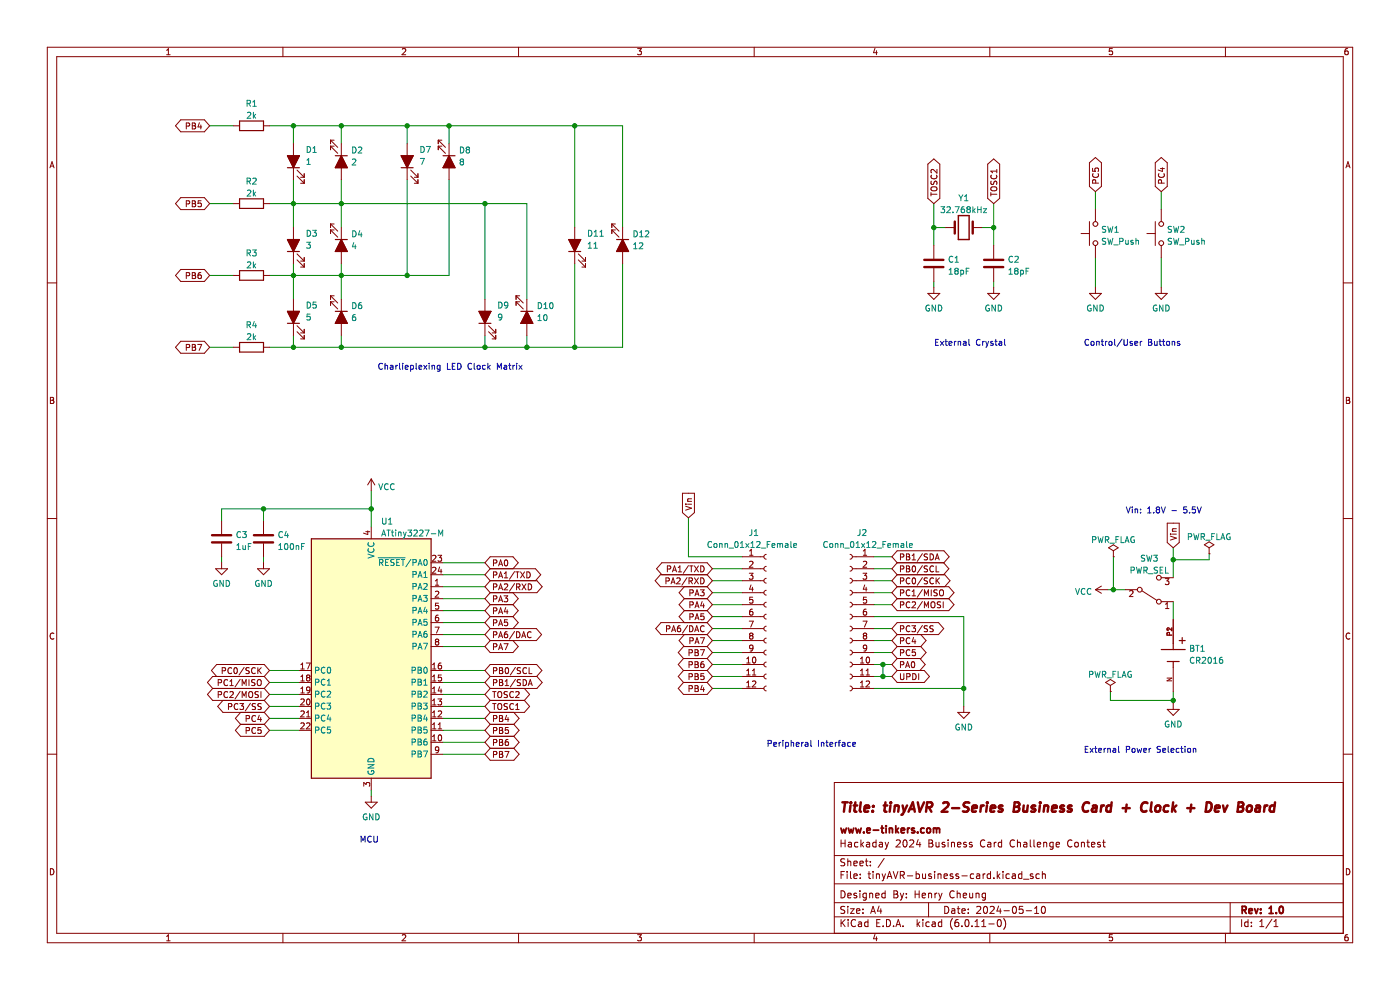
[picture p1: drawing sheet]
<svg xmlns="http://www.w3.org/2000/svg" width="297mm" height="210mm" viewBox="0 0 297 210" stroke-linecap="round" stroke-linejoin="round" font-family="sans-serif">
<path d="M0 0h297v210h-297z" fill-rule="evenodd" fill="#fff" stroke="#fff" stroke-width=".21"/>
<g fill="none" stroke="#840000" stroke-width=".21">
<path d="M10 10h277v190h-277zM12 12h273v186h-273zM35.4 11.6h.7M35.4 10.7l.3-.4v1.3M60 10v2M85.3 10.4l.5-.1 .3 .4-.8 .9h.8M110 10v2M135.3 10.3h.8l-.5 .5 .4 .1v.6l-.2 .1-.5-.1M160 10v2M185.6 10.2l-.3 1h.8M185.9 10.7v.9M210 10v2"/>
<path d="M236 10.3h-.6l-.1 .6h.6l.1 .6-.2 .1-.5-.1M260 10v2M285.9 10.3l-.4 .1-.2 .2v.8l.2 .2 .5-.1-.1-.6-.4-.1-.2 .3M10.6 35.6l.4-1.3 .5 1.3M10.7 35.2h.6M38.3 25.4h5.1l1.1 1.3-1.1 1.3h-5.1l-1.1-1.3zM39.5 26.7h.6l.1-.5-.7-.1v1.3M40.8 26.1h.4l.3 .2-.3 .4 .3 .1v.3l-.2 .3h-.5zM40.8 26.7h.4M42.3 26l-.3 .9h.8M42.6 26.5v.9M49.6 26.7h1.2"/>
<path d="M55.9 26.7h1.3M62.2 30.5v7.6M63 37.4l1.5 1.5M63 36.1l1.5 1.5M63.8 38.9h.7M63.8 37.6h.7M64.5 36.8v.8M64.5 38.1v.8M70.1 29.7h.8M70.1 31h.8M70.1 29.7v.8M70.1 31v.8"/>
<path d="M70.1 29.7l1.5 1.6M70.1 31l1.5 1.5M72.4 30.5v7.6M86.4 30.5v7.6M87.1 37.4l1.6 1.5M87.1 36.1l1.6 1.5M87.9 38.9h.8M87.9 37.6h.8M88.7 36.8v.8M88.7 38.1v.8M93 29.7l1.5 1.6M93 29.7v.8"/>
<path d="M93 31v.8M93 29.7h.7M93 31l1.5 1.5M93 31h.7M95.3 30.5v7.6M196.8 34.8l1.3-1.1 1.3 1.1v7.3l-1.3 1.1-1.3-1.1zM197.6 38.4v.7h.4l.2-.6 .3-.1 .3 .3-.1 .4M197.6 37.2a.56 .56 0 0 0 .5 .7 .56 .56 0 0 0 .5-.7M197.7 39.7l.6-.1a.42 .42 0 0 1 .5 .5 .42 .42 0 0 1-.5 .4h-.4a.43 .43 0 0 1-.4-.3 .43 .43 0 0 1 .2-.5zM198.8 35.9v.8l-.9-.8-.4 .3 .1 .5M209.5 34.8l1.3-1.1 1.3 1.1v7.3l-1.3 1.1-1.3-1.1zM210.3 38.4v.7h.4l.2-.6 .3-.1 .3 .3-.1 .4"/>
<path d="M210.3 37.2a.56 .56 0 0 0 .5 .7 .56 .56 0 0 0 .5-.7M210.4 39.7l.6-.1a.42 .42 0 0 1 .5 .5 .42 .42 0 0 1-.5 .4h-.4a.43 .43 0 0 1-.4-.3 .43 .43 0 0 1 .2-.5zM211.5 35.9v.8M211.5 36.3h-1.3l.4 .4M231.1 34.5l1.3-1.1 1.3 1.1v5l-1.3 1.2-1.3-1.2zM231.8 35.7v.6l.6 .1-.1-.6 .6-.1 .2 .2-.2 .5M231.9 36.8a.56 .56 0 0 0 .5 .8 .56 .56 0 0 0 .5-.8M232.4 38.8v-.6h-.5l-.1 .6h1.3M245.1 34.5l1.3-1.1 1.2 1.1v5l-1.2 1.2-1.3-1.2zM245.9 36.8a.56 .56 0 0 0 .5 .8 .56 .56 0 0 0 .5-.8M246.2 35.8h.8M246.4 38.8v-.6h-.5l-.2 .6h1.3"/>
<path d="M246.6 35.6v.8l-.9-.3M285.5 35.6l.5-1.3 .4 1.3M285.7 35.2h.6M38.3 41.9h5.1l1.1 1.3-1.1 1.3h-5.1l-1.1-1.3zM38.3 57.2h5.1l1.1 1.2-1.1 1.3h-5.1l-1.1-1.3zM39.5 43.3l.6-.1 .1-.5-.7-.1v1.3M39.5 58.5l.6-.1 .1-.5-.7-.1v1.3M40.8 57.8h.4l.3 .3-.3 .3 .3 .2v.3l-.2 .2h-.5zM40.8 42.6h.4l.3 .2-.3 .4 .3 .1v.3l-.2 .3h-.5zM40.8 43.2h.4M40.8 58.4h.4M42.6 57.8l-.4 .1-.1 .2-.1 .8 .2 .2 .5-.1-.1-.6-.4-.1-.2 .3"/>
<path d="M42.7 42.6h-.6l-.1 .6 .6-.1 .1 .6-.2 .2-.5-.2M49.6 43.2h1.2M49.6 58.4h1.2M55.9 43.2h1.3M55.9 58.4h1.3M62.2 48.3v7.6M63 55.1l1.5 1.6M63 53.9l1.5 1.5M63.8 56.7h.7M63.8 55.4h.7M64.5 54.6v.8M64.5 55.9v.8"/>
<path d="M70.1 48.8l1.5 1.5M70.1 47.5h.8M70.1 48.8h.8M70.1 47.5v.8M70.1 48.8v.7M70.1 47.5l1.5 1.5M72.4 48.3v7.6M121.9 48.3v7.6M122.7 53.9l1.5 1.5M122.7 55.1l1.5 1.6M123.4 56.7h.8M123.4 55.4h.8"/>
<path d="M124.2 54.6v.8M124.2 55.9v.8M129.8 47.5l1.5 1.5M129.8 47.5v.8M129.8 48.8v.7M129.8 47.5h.8M129.8 48.8l1.5 1.5M129.8 48.8h.8M132.1 48.3v7.6M197.5 40.8v.8M197.5 41.2h1.3M198.1 52.1v2.8"/>
<path d="M198.1 56.9v2.8M200.6 48.3h1.9M206.4 48.3h1.9M210.2 40.8v.8M210.2 41.2h1.3M210.8 52.1v2.8M210.8 56.9v2.8M229.3 49.5h1.8M231.1 47v5.1M232.4 44.5v2.5M232.4 52.1v2.5M243.3 49.5h1.8"/>
<path d="M245.1 47v5.1M246.4 44.5v2.5M246.4 52.1v2.5M10 60h2M38.3 72.4h5.1l1.1 1.3-1.1 1.2h-5.1l-1.1-1.2zM39.5 73.7h.6l.1-.5-.7-.1v1.2M40.8 73.1h.4l.3 .2-.3 .4 .3 .1v.3l-.2 .2h-.5zM40.8 73.7h.4M41.9 73.1h.9l-.6 1.2M49.6 73.7h1.2M55.9 73.7h1.3M62.2 63.5v7.6"/>
<path d="M63 70.4l1.5 1.5M63 69.1l1.5 1.5M63.8 71.9h.7M63.8 70.6h.7M64.5 69.9v.7M64.5 71.1v.8M70.1 64l1.5 1.5M70.1 62.7l1.5 1.6M70.1 62.7h.8M70.1 64h.8M70.1 62.7v.8M70.1 64v.8"/>
<path d="M72.4 63.5v7.6M102.9 63.5v7.6M103.6 70.4l1.6 1.5M103.6 69.1l1.6 1.5M104.4 71.9h.8M104.4 70.6h.8M105.2 69.9v.7M105.2 71.1v.8M109.5 62.7l1.5 1.6M109.5 62.7v.8M109.5 64v.8M109.5 62.7h.7"/>
<path d="M109.5 64l1.5 1.5M109.5 64h.7M111.8 63.5v7.6M196.8 62.2h2.6l-1.3 1.3zM198.1 61v1.2M209.5 62.2h2.6l-1.3 1.3zM210.8 61v1.2M231.1 62.2h2.6l-1.3 1.3zM232.4 61v1.2M245.1 62.2h2.5l-1.2 1.3zM246.4 61v1.2M285 60h2"/>
<path d="M10.7 84.3h.4l.3 .2-.3 .4 .3 .1v.3l-.2 .3h-.5zM10.7 84.9h.4M285.6 84.3h.5l.2 .2-.2 .4 .2 .1 .1 .3-.3 .3h-.5zM285.6 84.9h.5M10 110h2M47 110.5v2.8M47 115.3v2.8M47 119.4v1.2M55.9 110.5v2.8M55.9 115.3v2.8M55.9 119.4v1.2M77.6 112.8h.8"/>
<path d="M78 112.6v.8l-.9-.3M78.8 101.6v2.5M78.8 111.8v2.5M78.8 101.6l-.8 1.3M78.8 101.6l.7 1.3M91.5 119.4h2.5M91.8 117.9l.4-.1 .3 .4-.8 .9h.8M92.9 117.8h.8l-.4 .5 .3 .1v.5l-.2 .2-.5-.2M104.7 119.4h.6l.1-.5-.7-.1v1.2M105.9 119.7h.6M107.1 118.9l.2-.1a.68 .68 0 0 1 .4 .6 .68 .68 0 0 1-.4 .6l-.3-.4zM144.8 104.6h2.5v4.1l-1.3 1.2-1.2-1.2z"/>
<path d="M145.4 107.4l1.3 .4-1.3 .4M145.4 107h.2M145.9 107h.8M145.9 106.3h.8M146.1 120l-1.1 1.6M146.7 105.8l-.8 .1 .1 .4M157.5 118.1h4.5M159 117.8h.7M159 119.2l.5-.1 .2 .3-.7 .9h.7M159 116.9l.4-.4v1.3M162.6 117.6a.51 .51 0 0 0-.6 .5 .51 .51 0 0 0 .6 .5M180.3 117.6a.51 .51 0 0 1 .5 .5 .51 .51 0 0 1-.5 .5"/>
<path d="M180.8 118.1h4.6M183.1 119.2l.5-.1 .3 .3-.8 .9h.8M183.1 117.8h.8M183.1 116.9l.4-.4v1.3M190.3 116.8h9.9l1.2 1.3-1.2 1.3h-9.9l-1.1-1.3zM190.3 119.4l-1.1 1.2 1.1 1.3M191 118.2l.6-.1 .1-.5-.7-.1v1.3M192.3 117.5h.4l.3 .2-.3 .4 .3 .1v.3l-.2 .3h-.5zM192.3 118.1h.4M193.5 117.9l.4-.4v1.3M193.5 118.8h.7M195.7 117.4l-1.1 1.7"/>
<path d="M195.7 120l-1.1 1.6M196.8 117.6h-.7v.4l.5 .2 .2 .3-.3 .3-.5-.1M197.3 117.5a.64 .64 0 0 1 .7 .6 .64 .64 0 0 1-.7 .7zM198.4 118.8l.4-1.3 .4 1.3M198.5 118.4h.6M200.2 119.4l1.1 1.2-1.1 1.3M235.2 116.2l1-.6 1 .6-1 .6zM236.2 118.1h.1M236.2 116.8v1.3M247.6 111h2.6v4.1l-1.3 1.1-1.3-1.1zM248.3 113.7l1.3 .4-1.3 .5M248.3 113.3h.1"/>
<path d="M248.7 113.3h.9M248.7 112.7h.9M249.6 112.2h-.8v.5M255.5 115.6l1-.7 1 .7-1 .6zM256.5 117.5h.1M256.5 116.2v1.3M285 110h2M11.4 134.4a.58 .58 0 0 0-.8 .5 .58 .58 0 0 0 .8 .6M45.7 120.6h2.6l-1.3 1.3zM54.6 120.6h2.6l-1.3 1.3zM91.5 124.5h2.5M91.5 127h2.5"/>
<path d="M91.5 121.9h2.5M91.5 129.5h2.5M91.5 134.6h2.5M91.5 132.1h2.5M91.5 137.1h2.5M91.8 120.4l.4-.1 .3 .4-.8 .9h.8M92.3 133h.8l-.5 1.3M92.4 125.5l.4-.1 .3 .4-.8 .9h.8M92.4 124.1h.7M92.4 123.2l.3-.3v1.2M92.6 136.1l-.2-.2 .2-.3h.2l.3 .2-.3 .3M92.6 136.1l-.2 .3v.2l.2 .2h.2l.3-.2v-.2l-.3-.3"/>
<path d="M92.6 136.1h.2M93 130.5h-.4l-.2 .3v.7l.2 .3 .4-.2v-.6h-.4l-.2 .2M93 127.9h-.6v.7l.6-.1v.6l-.2 .1-.4-.1M93.3 120.3l-.3 .9h.7M93.6 120.8v.8M104 120.6l-1.1 1.3 1.1 1.3M104 123.2h9.9l1.1 1.3-1.1 1.2h-9.9M104 120.6h9.6l1.1 1.3-1.1 1.3M104 125.7l-1.1 1.3 1.1 1.3M104 128.3h4.8M104 128.3l-1.1 1.2 1.1 1.3M104 130.8h4.8"/>
<path d="M104 123.2l-1.1 1.3 1.1 1.2M104 120.6l-1.1-1.2 1.1-1.3h4.8l1.1 1.3-1.1 1.2M104 135.9l-1.1 1.2 1.1 1.3h4.8l1.1-1.3-1.1-1.2M104 133.3h9.8l1.1 1.3-1.1 1.3h-9.8M104 130.8l-1.1 1.3 1.1 1.2M104 133.3l-1.1 1.3 1.1 1.3M104.7 132.1h.6l.1-.5-.7-.1v1.2M104.7 129.6l.6-.1 .1-.5-.7-.1v1.3M104.7 127.1l.6-.1 .1-.5-.7-.1v1.3M104.7 122l.6-.1 .1-.5-.7-.1v1.3M104.7 124.5h.6l.1-.5-.7-.2v1.3M104.7 134.7l.6-.1 .1-.5-.7-.1v1.3"/>
<path d="M104.7 137.2l.6-.1 .1-.4-.7-.2v1.3M105.8 122.6l.4-1.3 .4 1.3M105.8 127.7l.4-1.3 .4 1.3M105.8 130.2l.4-1.3 .4 1.3M105.8 125.1l.4-1.3 .4 1.3M105.8 120l.4-1.2 .4 1.2M105.8 137.8l.4-1.3 .4 1.3M105.8 132.7l.4-1.2 .4 1.2M105.8 135.3l.4-1.3 .4 1.3M105.9 122.2h.6M105.9 127.3h.6M105.9 129.8h.6"/>
<path d="M105.9 124.8h.6M105.9 137.5h.6M105.9 132.4h.6M105.9 134.9h.6M106.9 126.4h.8l-.4 .5 .4 .1v.5l-.2 .2-.6-.2M106.9 136.5h.9l-.6 1.3M107 124l.5-.2 .2 .4-.8 .9h.8M107 122.6h.7M107 121.7l.3-.4v1.3M107.3 128.9l-.3 .9h.8M107.6 134l-.4 .1-.2 .2v.7l.2 .3 .5-.1-.1-.7h-.4l-.2 .2M107.6 129.3v.9"/>
<path d="M107.7 131.5h-.7v.6l.6-.1 .1 .6-.2 .1-.5-.1M108.8 125.7l1.1 1.3-1.1 1.3M108.8 128.3l1.1 1.2-1.1 1.3M108.8 130.8l1.1 1.3-1.1 1.2M109.2 121.2l-1.1 1.7M109.2 123.8l-1.1 1.6M109.2 133.9l-1.1 1.7M109.4 121.3h.7M109.6 124.5h.6l.1-.5-.7-.2v1.3M109.6 134a.64 .64 0 0 1 .7 .6 .64 .64 0 0 1-.7 .7zM109.8 121.3v1.3M109.9 124.5l.4 .6"/>
<path d="M110.4 121.3l.9 1.3M110.7 135.3l.4-1.3 .4 1.3M110.7 123.8l.9 1.3M110.8 134.9h.6M111.3 121.3l-.9 1.3M111.6 123.8l-.9 1.3M111.8 121.3a.64 .64 0 0 1 .7 .6 .64 .64 0 0 1-.7 .7zM112.1 123.8a.64 .64 0 0 1 .7 .7 .64 .64 0 0 1-.7 .6zM112.7 134.1a.56 .56 0 0 0-.8 .5 .56 .56 0 0 0 .8 .6M140.4 121.9l-1.1-1.3 1.1-1.2h9.6l1.1 1.2-1.1 1.3M141.3 123.2h.6v-.5l-.6-.1v1.2M141.4 133.4l.6-.1 .1-.4-.7-.2v1.3"/>
<path d="M141.6 120.7l.6-.1v-.4l-.6-.2v1.3M142.4 123.8l.4-1.2 .4 1.2M142.5 123.5h.6M142.5 134l.4-1.3 .4 1.3M142.6 133.6h.6M142.7 121.3l.4-1.3 .4 1.3M142.8 120.9h.6M143.6 122.7l.5-.1 .2 .3-.8 .9h.8M143.9 121.3h.7M143.9 120.4l.3-.4v1.3M144.3 132.7l-.4 .1-.1 .2-.1 .8 .2 .2 .5-.1-.1-.6-.4-.1-.2 .3M145 139.7h5"/>
<path d="M145 139.7l-1.1 1.3 1.1 1.2M145.2 124.5l-1.1 1.2 1.1 1.3M145.2 127h4.8M145.2 127l-1.1 1.3 1.1 1.2M145.2 129.5h4.8M145.2 129.5l-1.1 1.3 1.1 1.3M145.2 134.6l-1.1 1.3 1.1 1.2M145.7 122.5l-1 1.6M145.9 132.7l-1.1 1.6M146.2 123.2h.6v-.5l-.6-.1v1.2M146.2 138.5l.6-.1v-.5l-.6-.1v1.3M146.3 120h.7"/>
<path d="M146.3 132.7a.64 .64 0 0 1 .7 .7 .64 .64 0 0 1-.7 .6zM146.4 130.9l.6-.1v-.5l-.6-.1v1.3M146.4 135.9h.6v-.5l-.6-.1v1.2M146.4 125.8l.6-.1v-.5l-.6-.1v1.3M146.4 128.3h.6v-.5l-.6-.1v1.2M146.5 123.2l.4 .6M146.7 120v1.3M147.3 120l.9 1.3M147.3 122.6l.9 1.2M147.4 134l.4-1.3 .4 1.3M147.4 137.8h.5l.2 .3-.2 .3 .2 .1 .1 .3-.3 .3h-.5zM147.4 126.4l.5-1.3 .4 1.3"/>
<path d="M147.4 128.9l.5-1.2 .4 1.2M147.4 138.4h.5M147.4 131.5l.5-1.3 .4 1.3M147.4 136.5l.5-1.2 .4 1.2M147.5 133.6h.6M147.6 126h.6M147.6 128.6h.6M147.6 131.1h.6M147.6 136.2h.6M148.2 120l-.9 1.3M148.2 122.6l-.9 1.2M148.6 125.1h.8l-.4 .5 .3 .1v.6l-.2 .1-.5-.1"/>
<path d="M148.6 137.8h.8l-.5 1.3M148.6 135.3h.8l-.5 1.2M148.7 120a.64 .64 0 0 1 .7 .7 .64 .64 0 0 1-.7 .6zM148.7 122.6a.64 .64 0 0 1 .7 .6 .64 .64 0 0 1-.7 .6zM149 127.6l-.3 .9h.7M149.3 128.1v.8M149.3 130.2h-.6v.6l.6-.1v.6l-.2 .2-.4-.2M149.4 132.9a.56 .56 0 0 0-.8 .5 .56 .56 0 0 0 .8 .5M150 124.5l1.1 1.2-1.1 1.3M150 121.9h-9.9l-1.1 1.3 1.1 1.3h9.9M150 127l1.1 1.3-1.1 1.2M150 121.9l1.1 1.3-1.1 1.3"/>
<path d="M150 132.1h-9.8l-1.1 1.2 1.1 1.3h9.8M150 137.1h-5l-1.1 1.3 1.1 1.3M150 139.7l1.1 1.3-1.1 1.2M150 137.1l1.1 1.3-1.1 1.3M150 132.1l1.1 1.2-1.1 1.3M150 129.5l1.1 1.3-1.1 1.3M150 134.6l1.1 1.3-1.1 1.2M157.5 123.2h4.5M157.5 120.6h4.5M157.5 128.3h4.5M157.5 125.7h4.5M157.5 130.8h4.5"/>
<path d="M157.5 138.4h4.5M157.5 135.9h4.5M157.5 133.3h4.5M158.4 139.7l.4-.3v1.2M159 121.6h.7l-.4 .5 .4 .1v.5l-.2 .2-.5-.2M159 131.8h.8l-.5 1.2M159.3 134.8l-.3 .3v.2l.3 .3h.2l.2-.3v-.2l-.2-.3M159.3 134.8l-.3-.2 .3-.3h.2l.2 .2-.2 .3M159.3 134.8h.2M159.3 124.1l-.3 .9h.8M159.6 129.2l-.3 .1-.2 .2-.1 .7 .3 .3 .4-.1-.1-.6-.3-.1-.3 .2M159.6 124.6v.8"/>
<path d="M159.7 126.7h-.6l-.1 .6 .6-.1 .1 .6-.2 .1-.5-.1M159.7 137.4l-.2 .2h-.4v-.6l.4-.2 .2 .3v.7l-.2 .2-.4 .1M159.7 139.5l.2-.1a.68 .68 0 0 1 .5 .6 .68 .68 0 0 1-.5 .6l-.3-.4zM162.6 137.9a.51 .51 0 0 0-.6 .5 .51 .51 0 0 0 .6 .5M162.6 135.4a.51 .51 0 0 0-.6 .5 .51 .51 0 0 0 .6 .5M162.6 132.8a.51 .51 0 0 0-.6 .5 .51 .51 0 0 0 .6 .5M162.6 130.3a.51 .51 0 0 0-.6 .5 .51 .51 0 0 0 .6 .5M162.6 127.8a.51 .51 0 0 0-.6 .5 .51 .51 0 0 0 .6 .5M162.6 125.2a.51 .51 0 0 0-.6 .5 .51 .51 0 0 0 .6 .5M162.6 122.7a.51 .51 0 0 0-.6 .5 .51 .51 0 0 0 .6 .5M162.6 120.1a.51 .51 0 0 0-.6 .5 .51 .51 0 0 0 .6 .6M180.3 137.9a.51 .51 0 0 1 .5 .5 .51 .51 0 0 1-.5 .5"/>
<path d="M180.3 135.4a.51 .51 0 0 1 .5 .5 .51 .51 0 0 1-.5 .5M180.3 132.8a.51 .51 0 0 1 .5 .5 .51 .51 0 0 1-.5 .5M180.3 130.3a.51 .51 0 0 1 .5 .5 .51 .51 0 0 1-.5 .5M180.3 127.8a.51 .51 0 0 1 .5 .5 .51 .51 0 0 1-.5 .5M180.3 125.2a.51 .51 0 0 1 .5 .5 .51 .51 0 0 1-.5 .5M180.3 122.7a.51 .51 0 0 1 .5 .5 .51 .51 0 0 1-.5 .5M180.3 120.1a.51 .51 0 0 1 .5 .5 .51 .51 0 0 1-.5 .6M180.8 123.2h4.6M180.8 120.6h4.6M180.8 128.3h4.6M180.8 125.7h4.6M180.8 130.8h4.6"/>
<path d="M180.8 138.4h4.6M180.8 135.9h4.6M180.8 133.3h4.6M182.5 139.7l.4-.3v1.2M183.1 121.6h.8l-.5 .5 .4 .1v.5l-.2 .2-.5-.2M183.1 131.8h.8l-.5 1.2M183.4 134.8l-.3 .3v.2l.3 .3h.2l.3-.3-.1-.3-.2-.2M183.4 134.8l-.3-.2 .3-.3h.2l.3 .2-.3 .3M183.4 134.8h.2M183.4 124.1l-.3 .9h.8M183.7 129.2l-.3 .1-.2 .2-.1 .7 .3 .3 .4-.1-.1-.6-.3-.1-.3 .2M183.7 124.6v.8"/>
<path d="M183.8 126.7h-.6l-.1 .6 .6-.1 .1 .6-.2 .1-.5-.1M183.9 137.4l-.3 .2h-.3l-.1-.6 .4-.2 .3 .3-.1 .7-.2 .2-.3 .1M183.9 139.5l.1-.1a.68 .68 0 0 1 .5 .6 .68 .68 0 0 1-.5 .6l-.3-.4zM190.3 124.5h11l1.1 1.2-1.1 1.3M190.3 127h11M190.3 121.9h10.1l1.1 1.3-1.1 1.3M190.3 127l-1.1 1.3 1.1 1.2h11l1.1-1.2-1.1-1.3M190.3 124.5l-1.1 1.2 1.1 1.3M190.3 121.9l-1.1 1.3 1.1 1.3M190.3 132.1h8.8l1.1 1.2-1.1 1.3h-8.8l-1.1-1.3zM190.3 139.7l-1.1 1.3 1.1 1.2M190.3 137.1l-1.1 1.3 1.1 1.3"/>
<path d="M190.3 137.1h5M190.3 134.6l-1.1 1.3 1.1 1.2M191 125.8l.6-.1 .1-.5-.7-.1v1.3M191 120.7l.6-.1 .1-.4-.7-.2v1.3M191 128.3h.6l.1-.5-.7-.1v1.2M191 123.2h.6l.1-.5-.7-.1v1.2M191 133.4l.6-.1 .1-.4-.7-.2v1.3M191 135.9h.6l.1-.5-.7-.1v1.2M191 138.5l.6-.1 .1-.5-.7-.1v1.3M192.3 120h.4l.3 .3-.3 .3 .3 .2v.3l-.2 .2h-.5zM192.3 120.6h.4M193 122.7a.56 .56 0 0 0-.8 .5 .56 .56 0 0 0 .8 .5"/>
<path d="M193 125.2a.56 .56 0 0 0-.8 .6 .56 .56 0 0 0 .8 .5M193 127.8a.56 .56 0 0 0-.8 .5 .56 .56 0 0 0 .8 .5M193 132.9a.56 .56 0 0 0-.8 .5 .56 .56 0 0 0 .8 .5M193 135.4a.56 .56 0 0 0-.8 .5 .56 .56 0 0 0 .8 .5M193 137.9a.56 .56 0 0 0-.8 .5 .56 .56 0 0 0 .8 .6M193.4 132.7h.8l-.4 .5 .4 .1v.6l-.2 .1-.6-.1M193.5 125.5l.4-.4v1.3M193.5 126.4h.7M193.5 127.8l.5-.1 .2 .3-.8 .9h.8M193.6 120.2l.2-.2a.68 .68 0 0 1 .4 .7 .68 .68 0 0 1-.4 .6l-.3-.5zM193.6 122.7l.2-.1a.68 .68 0 0 1 .4 .6 .68 .68 0 0 1-.4 .6l-.3-.4zM193.8 135.2l-.3 .9h.8"/>
<path d="M194.1 135.7v.8M194.2 137.8h-.6l-.1 .6h.6l.1 .6-.2 .1-.5-.1M195.2 139.7l1.1 1.3-1.1 1.2M195.3 137.1l1.2 1.3-1.2 1.3h-5M195.3 134.6l1.2 1.3-1.2 1.2M195.7 125.1l-1.1 1.6M195.7 127.6l-1.1 1.6M195.7 122.5l-1.1 1.6M195.7 132.7l-1.1 1.6M196.1 126.4v-1.3l.4 .9 .5-.9v1.3M196.1 128.9v-1.2l.4 .9 .5-.9v1.2M196.8 120.1l-.7 .1v.3l.5 .3 .2 .3-.3 .2-.5-.1"/>
<path d="M196.8 122.6l-.7 .1v.4l.5 .2 .2 .3-.3 .2h-.5M196.8 132.8l-.7 .1v.3l.5 .3 .2 .3-.3 .2-.5-.1M197.6 127.8l.2-.1a.43 .43 0 0 1 .5 .4v.4a.42 .42 0 0 1-.4 .4 .42 .42 0 0 1-.4-.4zM197.6 125.1v1.3M198 132.8l-.7 .1v.3l.6 .3 .1 .3-.3 .2-.4-.1M198 120.2a.56 .56 0 0 0-.8 .5 .56 .56 0 0 0 .8 .5M198 122.7a.56 .56 0 0 0-.8 .5 .56 .56 0 0 0 .8 .5M198.6 120v1.3h.6M198.6 122.6v1.2M198.8 123.1l.5 .7M198.8 125.2h-.6v.4l.5 .2 .1 .3-.2 .3-.5-.1M199.3 122.6l-.7 .7"/>
<path d="M199.4 125.3l.2-.2a.43 .43 0 0 1 .6 .4v.5a.42 .42 0 0 1-.5 .4 .42 .42 0 0 1-.4-.4zM199.6 127.7l-.7 .1v.3l.5 .3 .2 .3-.3 .2h-.5M200.1 127.7v1.2M232.4 125.1h2.5M232.4 125.1l1.3 .7M233.7 124.3l-1.3 .8M238.7 125.1h2.6M239.6 125.4l.5-.1 .3 .3-.8 1h.8M242.3 125.3l3.2 2.1M246.4 122.5h2.5M246.4 127.6h2.5M247.2 122.7h.8l-.4 .5 .3 .1v.6l-.2 .1-.5-.1"/>
<path d="M247.3 128.2l.3-.4v1.3M247.3 129.1h.7M248.1 134.7v-.5h-.4l-.1 .5h1M248.6 133.2v.6l-.7-.6-.3 .2 .1 .4M248.6 133.5h-1l.3 .3M248.9 131.4v5.1M286.4 134.4a.58 .58 0 0 0-.8 .5 .58 .58 0 0 0 .8 .6M10 160h2M45.1 146h11M45.1 146l-1.1 1.3 1.1 1.3h11M46 143.5l-1.1-1.3 1.1-1.2h10.1l1.1 1.2-1.1 1.3M46.3 144.8h.6l.1-.5-.7-.1v1.2"/>
<path d="M46.3 147.4l.6-.1 .1-.5-.7-.1v1.3M47.1 142.3l.6-.1 .1-.5-.7-.1v1.3M47.3 148.6l-1.1 1.2 1.1 1.3h8.8M48.3 144.3a.56 .56 0 0 0-.8 .5 .56 .56 0 0 0 .8 .5M48.3 146.8a.56 .56 0 0 0-.8 .5 .56 .56 0 0 0 .8 .6M48.5 149.9l.6-.1v-.4l-.6-.2v1.3M48.8 146.8l.5-.1 .2 .4-.8 .9h.8M48.8 145.4h.7M48.8 144.5l.3-.3v1.2M49.1 141.7a.56 .56 0 0 0-.8 .6 .56 .56 0 0 0 .8 .5M49.7 141.7l.2-.1a.68 .68 0 0 1 .5 .7 .68 .68 0 0 1-.5 .6l-.3-.5zM50.5 149.4a.56 .56 0 0 0-.8 .5 .56 .56 0 0 0 .8 .5"/>
<path d="M50.9 149.2h.8l-.5 .5 .4 .1v.6l-.2 .1-.5-.1M50.9 144.1l-1 1.6M50.9 146.6l-1 1.7M51 153.7h5.1M51 153.7l-1.1 1.2 1.1 1.3h5.1l1.1-1.3-1.1-1.2M51 151.1l-1.1 1.3 1.1 1.3M51.4 145.4v-1.2l.4 .9 .4-.9v1.2M51.4 148v-1.3l.4 .9 .4-.9v1.3M51.8 141.6l-1.1 1.6M52.2 152.4h.6l.1-.5-.7-.1v1.2M52.2 155l.6-.1 .1-.5-.7-.1v1.3M52.8 144.2v1.2"/>
<path d="M52.9 141.7l-.5-.1-.2 .3 .1 .3 .5 .2v.4h-.6M52.9 146.8l.2-.1a.43 .43 0 0 1 .5 .4v.4a.42 .42 0 0 1-.4 .5 .42 .42 0 0 1-.4-.5zM53.1 149.2l-1.1 1.6M54.1 144.2l-.7 .1v.3l.6 .3 .1 .3-.3 .2h-.4M54.2 141.7a.56 .56 0 0 0-.8 .6 .56 .56 0 0 0 .8 .5M54.2 151.9a.56 .56 0 0 0-.8 .5 .56 .56 0 0 0 .8 .5M54.2 149.3l-.7 .1v.3l.6 .3 .1 .3-.2 .2h-.5M54.2 154.4a.56 .56 0 0 0-.8 .6 .56 .56 0 0 0 .8 .5M54.6 144.3l.3-.1a.43 .43 0 0 1 .5 .4v.4a.42 .42 0 0 1-.4 .4 .42 .42 0 0 1-.4-.4zM54.7 141.6v1.3M54.8 146.8h-.6v.4l.5 .2 .1 .3-.2 .3-.5-.1M54.9 142.2l.5 .7"/>
<path d="M55 151.7l-.3 .9h.8M55.3 152.2v.8M55.4 154.3h-.6l-.1 .6h.6l.1 .6-.2 .1-.5-.1M55.4 146.7v1.3M55.4 149.3l-.5-.1-.2 .3 .1 .3 .6 .2v.4l-.7 .1M55.4 141.6l-.7 .7M56.1 143.5h-11l-1.1 1.3 1.1 1.2M56.1 143.5l1.1 1.3-1.1 1.2M56.1 146l1.1 1.3-1.1 1.3M56.1 148.6l1.1 1.2-1.1 1.3M56.1 151.1l1.1 1.3-1.1 1.3M63.5 144.8h2.6"/>
<path d="M63.5 142.2h2.6M63.5 147.3h2.6M63.5 152.4h2.6M63.5 154.9h2.6M63.5 149.8h2.6M63.8 153.5l.5-.2 .2 .4-.7 .9h.7M63.8 144.5h.7M63.8 150.9l.5-.1 .2 .4-.7 .9h.7M63.8 148.4l.5-.1 .2 .3-.7 .9h.7M63.8 147h.7M63.8 141.9h.7M63.8 141l.4-.4v1.3"/>
<path d="M63.8 143.5l.4-.3v1.3M63.8 146.1l.4-.4v1.3M65 140.6h.8l-.5 1.3M65 153.5l.5-.2 .3 .4-.8 .9h.8M65 152.1h.8M65 151.2l.4-.4v1.3M65.2 148.4l.1-.1a.68 .68 0 0 1 .5 .6 .68 .68 0 0 1-.5 .6l-.3-.5zM65.3 143.7l-.3 .3 .1 .3 .2 .2h.2l.3-.3-.1-.4-.2-.1M65.3 143.7l-.3-.2 .3-.3h.2l.3 .2-.3 .3M65.3 143.7h.2M65.8 146.3l-.3 .2-.3-.1-.1-.6 .4-.1 .3 .3-.1 .7-.2 .2-.3 .1M91.5 144.8h2.5"/>
<path d="M91.5 142.2h2.5M91.5 147.3h2.5M91.5 152.4h2.5M91.5 154.9h2.5M91.5 157.5h2.5M91.5 149.8h2.5M91.8 144.5h.7M91.8 157.1h.7M91.8 141l.3-.4v1.3M91.8 143.5l.3-.3v1.3M91.8 146.1l.3-.4v1.3M91.8 148.6l.3-.3v1.2"/>
<path d="M91.8 151.2l.3-.4v1.3M91.8 153.7l.3-.4v1.3M91.8 156.2l.3-.3v1.2M91.8 154.6h.7M91.8 152.1h.7M91.8 149.5h.7M91.8 147h.7M91.8 141.9h.7M92.9 148.3h.8l-.4 .4 .3 .2v.5l-.2 .1-.5-.1M93 150.9l.4-.1 .3 .4-.8 .9h.8M93 154.6h.7M93 153.7l.3-.4v1.3"/>
<path d="M93.1 156l.2-.1a.68 .68 0 0 1 .4 .6 .68 .68 0 0 1-.4 .6l-.3-.4zM93.1 159l-.3 .2-.3-.1-.1-.6 .4-.1 .3 .3-.1 .7-.2 .2-.3 .1M93.3 145.7l-.3 .9h.7M93.6 140.6l-.4 .1-.2 .2v.8l.2 .2 .4-.1v-.6l-.4-.1-.2 .3M93.6 146.1v.9M93.6 143.2h-.6v.6l.6-.1v.6l-.2 .2-.4-.2M104 143.5l-1.1-1.3 1.1-1.2h9.8l1.2 1.2-1.2 1.3M104 143.5h9.9l1.1 1.3-1.1 1.2h-9.9M104 143.5l-1.1 1.3 1.1 1.2M104 151.1l-1.1 1.3 1.1 1.3M104 153.7h5M104 148.6l-1.1 1.2 1.1 1.3"/>
<path d="M104 148.6h7.2M104 146l-1.1 1.3 1.1 1.3M104 153.7l-1.1 1.2 1.1 1.3M104 156.2h5M104 156.2l-1.1 1.3 1.1 1.2M104 158.7h5M104 158.7l-1.1 1.3 1.1 1.3h5l1.1-1.3-1.1-1.3M104.5 146.7h.7M104.5 149.2h.7M104.7 142.3l.6-.1 .1-.5-.7-.1v1.3M104.7 144.8h.6l.1-.5-.7-.1v1.2M104.7 157.5h.6l.1-.5-.7-.1v1.2"/>
<path d="M104.7 152.4h.6l.1-.5-.7-.1v1.2M104.7 155l.6-.1 .1-.5-.7-.1v1.3M104.9 146.7v1.3M104.9 149.2v1.3M105.7 149.4l.2-.2a.43 .43 0 0 1 .5 .5v.4a.42 .42 0 0 1-.4 .4 .42 .42 0 0 1-.4-.4zM105.7 146.9l.2-.2a.43 .43 0 0 1 .5 .4v.4a.42 .42 0 0 1-.4 .5 .42 .42 0 0 1-.4-.5zM106 141.6h.4l.2 .3-.2 .3 .2 .1 .1 .4-.3 .2h-.4zM106 144.2h.4l.2 .2-.2 .4 .2 .1 .1 .3-.3 .2h-.4zM106 144.8h.4M106 142.2h.4M106 151.8h.4l.2 .2-.2 .4 .2 .1 .1 .3-.3 .2h-.4zM106 154.3h.4l.2 .3-.2 .3 .2 .1 .1 .3-.3 .3h-.4z"/>
<path d="M106 156.9h.4l.2 .2-.2 .4 .2 .1 .1 .3-.3 .2h-.4zM106 159.4h.4l.2 .2-.2 .4 .2 .1 .1 .3-.3 .3h-.4zM106 152.4h.4M106 154.9h.4M106 157.5h.4M107.1 159.4h.9l-.6 1.3M107.2 144.5l.3-.3v1.2M107.2 145.4h.7M107.3 141.7l.2-.1a.68 .68 0 0 1 .4 .7 .68 .68 0 0 1-.4 .6l-.3-.5zM107.5 151.7l-.3 .9h.8M107.7 146.8h-.7v.4l.5 .2 .2 .3-.3 .3-.5-.1M107.7 149.3l-.7 .1v.3l.5 .3 .2 .3-.3 .2h-.5"/>
<path d="M107.8 156.9h-.4l-.2 .3v.7l.2 .2 .4-.1v-.6l-.4-.1-.2 .3M107.8 152.2v.8M107.8 154.3h-.6v.6h.6v.6l-.1 .1-.5-.1M108.9 146.8a.56 .56 0 0 0-.8 .5 .56 .56 0 0 0 .8 .6M108.9 149.4a.56 .56 0 0 0-.8 .5 .56 .56 0 0 0 .8 .5M109 151.1l1.1 1.3-1.1 1.3M109 153.7l1.1 1.2-1.1 1.3M109 156.2l1.1 1.3-1.1 1.2M109.3 144.1l-1 1.6M109.3 141.6l-1 1.6M109.4 149.6l.4-.4v1.3M109.4 146.8l.5-.1 .2 .4-.8 .9h.8"/>
<path d="M109.4 150.5h.7M110.4 141.7h-.6v.4l.5 .2 .1 .4-.2 .2-.5-.1M110.4 144.2l-.6 .1v.3l.5 .3 .1 .3-.2 .2h-.5M111 144.2a.64 .64 0 0 1 .7 .6 .64 .64 0 0 1-.7 .6zM111.2 148.6l1.2 1.2-1.2 1.3h-7.2M111.2 146l1.2 1.3-1.2 1.3M111.7 141.7a.56 .56 0 0 0-.8 .6 .56 .56 0 0 0 .8 .5M112.1 145.4l.4-1.2 .4 1.2M112.2 145.1h.6M112.2 141.6v1.3h.7M145 144.8h5M145 142.2h5"/>
<path d="M145 142.2l-1.1 1.3 1.1 1.3M145 144.8l-1.1 1.2 1.1 1.3h5l1.1-1.3-1.1-1.2M146.2 141h.6v-.5l-.6-.1v1.2M146.2 143.6l.6-.1v-.5l-.6-.1v1.3M146.2 146.1l.6-.1v-.4l-.6-.2v1.3M147.4 145.4h.5l.2 .3-.2 .3 .2 .2 .1 .3-.3 .2h-.5zM147.4 140.4h.5l.2 .2-.2 .4 .2 .1 .1 .3-.3 .2h-.5zM147.4 142.9h.5l.2 .2-.2 .4 .2 .1 .1 .3-.3 .3h-.5zM147.4 141h.5M147.4 143.5h.5M147.4 146h.5M149 145.4l-.3 .9h.7"/>
<path d="M149.3 140.4h-.4l-.2 .3v.7l.2 .2 .4-.1v-.6l-.4-.1-.2 .3M149.3 145.9v.8M149.3 142.9h-.6v.6l.6-.1v.6l-.2 .2-.4-.2M150 142.2l1.1 1.3-1.1 1.3M157.5 141h4.5M157.5 143.5h4.5M157.5 146h4.5M158.4 140.6h.7M158.4 143.2h.7M158.4 145.7h.7M158.4 142.3l.4-.4v1.3M158.4 144.8l.4-.3v1.2"/>
<path d="M159.6 142.3l.4-.4v1.3M159.6 144.6l.5-.1 .2 .3-.7 .9h.7M159.6 143.2h.7M162.6 145.5a.51 .51 0 0 0-.6 .5 .51 .51 0 0 0 .6 .5M162.6 143a.51 .51 0 0 0-.6 .5 .51 .51 0 0 0 .6 .5M162.6 140.4a.51 .51 0 0 0-.6 .6 .51 .51 0 0 0 .6 .5M180.3 145.5a.51 .51 0 0 1 .5 .5 .51 .51 0 0 1-.5 .5M180.3 143a.51 .51 0 0 1 .5 .5 .51 .51 0 0 1-.5 .5M180.3 140.4a.51 .51 0 0 1 .5 .6 .51 .51 0 0 1-.5 .5M180.8 141h4.6M180.8 143.5h4.6M180.8 146h4.6"/>
<path d="M182.5 140.6h.8M182.5 142.3l.4-.4v1.3M182.5 144.8l.4-.3v1.2M182.5 143.2h.8M182.5 145.7h.8M183.7 144.6l.5-.1 .3 .3-.8 .9h.8M183.7 143.2h.8M183.7 142.3l.4-.4v1.3M190.3 142.2h5.8l1.1 1.3-1.1 1.3h-5.8l-1.1-1.3zM191 142.9v1l.3 .3 .3-.1 .2-.2v-1M191 141h.6l.1-.5-.7-.1v1.2M192.1 141.6l.4-1.2 .5 1.2"/>
<path d="M192.2 141.3h.6M192.4 143.6l.6-.1v-.5l-.6-.1v1.3M193.4 140.5l.2-.1a.68 .68 0 0 1 .5 .6 .68 .68 0 0 1-.5 .6l-.3-.5zM193.6 142.9a.64 .64 0 0 1 .8 .6 .64 .64 0 0 1-.8 .7zM194.9 142.9v1.3M203.2 151.1h2.5l-1.2 1.3zM204.5 149.8v1.3M234.5 144.8l1.1-.7 1 .7-1 .6zM235.6 146.7h.1M235.6 145.4v1.3M247.6 143.8h1l-1 .6h1M247.6 150.5h2.6l-1.3 1.2z"/>
<path d="M248.9 141.6v5.1M248.9 149.2v1.3M285 160h2M77.2 166.8v-.8l.5 .4 .1-.4h.5l.1 .2-.1 .6M77.5 170.2h2.5l-1.2 1.2zM78.8 165.1v2.5M78.8 168.9v1.3M91.5 160h2.5M104.7 160.1l.6-.1 .1-.5-.7-.1v1.3M106 160h.4M178.4 178.2v1.5M178.4 178.9h.9"/>
<path d="M179.3 178.2v1.5M180 178.7h.6v1M180.6 179l-.5 .1-.2 .2 .2 .4 .5-.1M182 178.7h-.4l-.3 .2 .1 .7h.6M182.6 178.2v1.5M182.8 179.1l.4 .6M183.2 178.7l-.6 .5M183.9 178.7h.5l.1 1M184.5 179l-.5 .1-.2 .2 .2 .4 .5-.1M185.9 178.7h-.5l-.3 .2 .2 .7h.6M185.9 178.2v1.5M186.6 178.7h.5l.1 1"/>
<path d="M187.2 179l-.5 .1-.2 .2 .2 .4 .5-.1M187.8 178.7l.3 1M188.1 179.7l-.3 .5M188.5 178.7l-.4 1M190.1 178.3l.6-.1 .3 .4-.9 1.1h.9M191.7 178.3l.2-.1a.8 .8 0 0 1 .5 .7 .8 .8 0 0 1-.5 .8l-.3-.6zM193 178.3l.6-.1 .2 .4-.9 1.1h.9M194.8 178.1l-.4 1.1h.9M195.1 178.7v1M197.1 178.9h.5M197.1 178.2h.5l.2 .2-.2 .5 .2 .1 .1 .4-.3 .3h-.5zM198.6 178.7v.9l.4 .1 .2-.2"/>
<path d="M199.2 178.7v1M200.4 178.7h-.3l-.3 .2 .1 .2 .5 .1v.4h-.6M201.1 178.2v.1M201.1 178.7v1M201.8 178.7v1M201.8 178.8l.3-.1h.3l.1 1M203.1 179.2l.7-.2v-.3h-.5l-.2 .2 .1 .7h.6M205 178.7h-.4l-.2 .2 .1 .2 .5 .1v.4h-.6M206.2 178.7h-.4l-.2 .2 .1 .2 .5 .1v.4h-.6M208.9 178.3a.71 .71 0 0 0-1 .5 .71 .71 0 0 0 .7 .9l.3-.2M209.6 178.7h.5l.1 1M210.2 179l-.5 .1-.2 .2 .2 .4 .5-.1"/>
<path d="M210.9 178.7v1M211.3 178.7l-.4 .2M212.5 178.7h-.4l-.3 .2 .1 .7h.6M212.5 178.2v1.5M215.2 178.3a.71 .71 0 0 0-1 .5 .71 .71 0 0 0 .7 .9l.3-.2M215.8 178.8l.3-.1h.3l.1 1M215.8 178.2v1.5M217.2 178.7h.6v1M217.8 179l-.5 .1-.2 .2 .2 .4 .5-.1M218.6 178.2v1.2l.2 .3M219.3 178.2v1.2l.3 .3M220.1 179.2l.7-.2-.1-.3h-.4l-.2 .2v.7h.6"/>
<path d="M221.4 178.8l.2-.1h.4l.1 1M221.4 178.7v1M223.4 178.7h-.4l-.3 .2 .1 .7h.6M223.4 178.7v1.2l-.3 .3-.3-.1M224.1 179.2l.7-.2-.1-.3h-.4l-.2 .2v.7h.6M227.4 178.3a.71 .71 0 0 0-1 .5 .71 .71 0 0 0 .7 .9l.3-.2M228.1 178.8l.2-.1 .4 .1 .1 .6-.2 .2-.3 .1-.2-.2zM229.4 178.8l.2-.1h.4l.1 1M229.4 178.7v1M230.6 178.7h.5M230.8 178.2v1.2l.3 .3M231.6 179.2l.7-.2-.1-.3h-.4l-.2 .2v.7h.6"/>
<path d="M233.4 178.7h-.3l-.3 .2 .1 .2 .5 .1v.4h-.6M233.9 178.7h.6M234.1 178.2v1.2l.4 .3M285 166h-108v32M10.7 184.3a.66 .66 0 0 1 .7 .6 .66 .66 0 0 1-.7 .7zM35.4 198.6l.3-.3v1.3M35.4 199.6h.7M60 198v2M85.3 198.4l.5-.1 .3 .3-.8 1h.8M110 198v2M135.3 198.3h.8l-.5 .5 .4 .1v.5l-.2 .2-.5-.2M160 198v2"/>
<path d="M177 194.5h108M177 191.5h108M177 187.5h108M177 181.5h108M178.4 185.6h.5M178.4 189a.76 .76 0 0 1 .9 .7 .76 .76 0 0 1-.9 .8zM178.4 195.1v1.5M178.6 195.7l.7 .9M179.1 184.9h-.7v1.5M179.2 192.3h-.6l-.2 .1v.4l.7 .3 .1 .4-.3 .3-.5-.1M179.2 182.2h-.6l-.2 .1v.4l.7 .3 .1 .4-.3 .3-.5-.1M179.3 195.1l-.9 .8"/>
<path d="M179.7 184.9v.1M179.7 185.4v1M179.9 190l.7-.2-.1-.3h-.4l-.2 .2v.7h.6M179.9 182.2v1.5M179.9 192.3v.1M179.9 192.8v1M179.9 182.8l.2-.1h.3l.1 1M179.9 195.1v.1M179.9 195.6v1M180.4 192.8h.8l-.8 1h.8M180.4 184.9v1.2l.2 .3M181.1 185.9l.8-.2-.1-.3h-.4l-.3 .2 .1 .7h.6"/>
<path d="M181.1 183.2l.8-.2-.1-.3h-.4l-.3 .2 .1 .7h.6M181.5 195.2a.71 .71 0 0 0-1 .5 .71 .71 0 0 0 .7 .9l.3-.2M181.7 193.3l.7-.2v-.3h-.5l-.2 .2 .1 .7h.6M181.7 189.5h-.3l-.3 .2 .1 .2 .5 .1v.4h-.6M182.1 195.6h.6l.1 1M182.4 183.2l.7-.2v-.3h-.5l-.2 .2 .1 .7h.6M182.4 189v.1M182.4 189.5v1M182.5 186.2v.2M182.5 185.4v.2M182.8 195.9l-.5 .1-.2 .2 .2 .4 .5-.1M183.1 193.6v.2"/>
<path d="M183.1 192.8v.2M183.6 182.7h.5M183.8 189.5h-.4l-.3 .2 .1 .7h.6M183.8 182.2v1.2l.3 .3M183.8 189.5v1.2l-.3 .3-.4-.1M184.1 195.6h-.4l-.3 .2 .2 .7h.5M184.1 195.1v1.5M184.1 185.4h.6M184.4 184.9v1.2l.3 .3M184.5 189.5v1M184.5 189.6l.2-.1h.4v1M184.6 183.5v.2"/>
<path d="M184.6 182.7v.2M184.7 193.8l.5-1.5 .5 1.5M184.9 193.3h.7M185.2 184.9v.1M185.2 185.4v1M185.6 198.2l-.3 .9h.8M185.8 190l.7-.2-.1-.3h-.4l-.2 .2 .1 .7h.5M185.9 185.4v1M185.9 185.5l.2-.1h.4l.1 1M185.9 198.7v.9M186 195.8h.5M186.5 192.2l-.4 1.1h1"/>
<path d="M186.7 195.1h-.7v1.5h.7M186.9 192.8v1M187.1 185.4l.4 1M187.4 196.4v.2M187.5 186.4l-.4 .5M187.6 182.1l-1.3 1.9M187.8 189.5h-.4l-.3 .2 .1 .7h.6M187.8 189v1.5M187.9 185.4l-.4 1M188.1 195.1a.76 .76 0 0 1 .8 .7 .76 .76 0 0 1-.8 .8zM188.2 186.4l.5-1.5 .5 1.5M188.4 185.9h.7"/>
<path d="M189.5 184.9l.5 1.5 .5-1.5M189.6 196.4v.2M189.6 189h.5l.3 .2-.3 .5 .3 .1 .1 .4-.3 .3h-.6zM189.6 189.7h.5M190.1 196.6l.5-1.5 .5 1.5M190.2 196.1h.7M191 185.6h.7l.1-.2v-.4l-.8-.1v1.5M191 189.5l.4 1M191.4 185.6l.4 .8M191.4 190.5l-.4 .5M191.6 196.4v.2M191.7 189.5l-.3 1"/>
<path d="M192.3 189.5v.2M192.3 190.3v.2M192.5 185.8h1.1M194.1 189.7h.9M194.1 189v1.5M194.3 185.4h.5l.3 .2-.2 .7h-.6M194.3 184.9v1.5M194.6 195.1v1.5M194.7 196l.4 .6M195 189v1.5M195.1 195.6l-.5 .5M195.6 190l.7-.2v-.3h-.5l-.2 .2 .1 .7h.6"/>
<path d="M195.7 185.4l.1 .9 .3 .1 .2-.2M195.8 195.1v.1M195.8 195.6v1M196.3 185.4v1M197 191.5v3M197 189.6l.2-.1h.4v1M197 189.5v1M197.1 195.6h-.4l-.3 .2 .2 .7h.5M197.6 185.4h-.4l-.2 .2 .1 .2 .5 .1v.4h-.6M197.8 195.6h.5l.1 1M198.3 184.9v.1M198.3 185.4v1"/>
<path d="M198.3 189.5v1M198.4 195.9l-.5 .1-.2 .2 .2 .4 .5-.1M198.8 189.5l-.5 .2M199 185.5l.2-.1h.4v1M199 185.4v1M199.1 189.5l.4 1M199.5 190.5l-.4 .5M199.8 195.6h-.5l-.2 .2 .1 .7h.6M199.8 195.1v1.5M199.8 189.5l-.3 1M200.3 185.9l.7-.2-.1-.3h-.4l-.2 .2v.7h.6M200.4 192.3a.76 .76 0 0 1 .9 .7 .76 .76 0 0 1-.9 .8z"/>
<path d="M201.9 192.8h.6l.1 1M202.1 194.8a1.72 1.72 0 0 0 0 2.3M202.1 185.4h-.3l-.2 .2v.2l.5 .1v.4h-.5M202.4 189.1a.71 .71 0 0 0-1 .5 .71 .71 0 0 0 .7 .9l.3-.2M202.6 193.1l-.5 .1-.3 .2 .3 .4 .5-.1M203.1 192.8h.5M203.1 189.6l.2-.1h.3l.1 1M203.1 189v1.5M203.3 192.3v1.2l.3 .3M203.3 195.1h-.5a1.01 1.01 0 0 0 0 1.5l.5-.2 .1-.5-.3-.3-.4 .1-.1 .2M203.3 185.4h-.3l-.2 .2v.2l.5 .1v.4h-.5M204.1 193.3l.7-.2-.1-.3h-.4l-.2 .2v.7h.6"/>
<path d="M204.1 196.4v.2M204.1 185.8h1.1M204.3 190l.8-.2-.1-.3h-.4l-.3 .2 .1 .7h.6M204.8 195.2l.3-.1a.8 .8 0 0 1 .5 .7 .8 .8 0 0 1-.5 .8l-.4-.6zM205.4 193.6v.2M205.4 192.8v.2M205.7 189.5l.1 .9 .3 .1 .2-.2M206.2 196.4v.2M206.3 189.5v1M206.6 185.4h-.5l-.3 .2 .2 .7h.6M206.8 196.6h.9M206.8 195.5l.5-.4v1.5"/>
<path d="M207.1 189.6l.2-.1h.3l.1 1M207.1 189.5v1M207.2 192.4l.6-.1 .3 .4-1 1.1h1M207.2 185.4h.6v1M207.8 185.7l-.5 .1-.2 .2 .2 .4 .5-.1M208.3 196.6h.8M208.3 195.5l.4-.4v1.5M208.6 185.4v1M208.8 192.4l.2-.1a.8 .8 0 0 1 .5 .7 .8 .8 0 0 1-.5 .8l-.4-.6zM209 185.4l-.4 .2M209.1 189.5h-.5l-.3 .2 .2 .7h.6M209.1 189.5v1.2l-.3 .3-.4-.1"/>
<path d="M209.8 196h1.1M210 198v2M210.1 192.4l.5-.1 .3 .4-.9 1.1h.9M210.1 185.4h-.4l-.3 .2 .2 .7h.5M210.1 184.9v1.5M210.8 186.2v.2M211.6 184.9v1.5M211.7 195.2l.2-.1a.8 .8 0 0 1 .5 .7 .8 .8 0 0 1-.5 .8l-.3-.6zM211.7 185.8l.4 .6M211.8 192.2l-.3 1.1h.9M212.1 185.4l-.5 .5M212.2 192.8v1"/>
<path d="M212.8 184.9v.1M212.8 185.4v1M212.9 194.8a1.72 1.72 0 0 1 0 2.3M213 193.2h1.1M214.1 185.4h-.4l-.3 .2 .2 .7h.5M214.8 185.4h.5l.1 1M214.9 192.4l.2-.1a.8 .8 0 0 1 .5 .7 .8 .8 0 0 1-.5 .8l-.3-.6zM215.4 185.7l-.5 .1-.2 .2 .2 .4 .5-.1M216.8 185.4h-.5l-.2 .2 .1 .7h.6M216.8 184.9v1.5M217 192.3h-.7l-.1 .7 .2-.2 .5 .1 .2 .2-.1 .5-.2 .2-.6-.2M217.1 186.5h1.2"/>
<path d="M217.7 193.2h1.1M219.1 185.4h-.3l-.2 .2v.2l.5 .1v.4h-.5M219.5 193.8h.8M219.5 192.7l.4-.4v1.5M220.5 185.4h-.4l-.3 .2 .1 .7h.6M221.1 192.4l.2-.1a.8 .8 0 0 1 .5 .7 .8 .8 0 0 1-.5 .8l-.4-.6zM221.1 185.5l.2-.1h.4l.1 1M221.1 184.9v1.5M236 198.3h-.6l-.1 .6 .6-.1 .1 .6-.2 .2-.5-.2M260 198v2M261 191.5v6.5M263.4 195.1v1.5"/>
<path d="M264.8 195.6h-.5l-.3 .2 .2 .7h.6M264.8 195.1v1.5M265.5 196.4v.2M265.5 195.6v.2M267.3 196.6h.8M267.3 195.5l.4-.4v1.5M269.8 195l-1.3 1.9M270.3 196.6h.8M270.3 195.5l.4-.4v1.5M285.6 184.3a.66 .66 0 0 1 .8 .6 .66 .66 0 0 1-.8 .7zM285.9 198.3h-.4l-.2 .3v.7l.2 .3 .5-.2-.1-.6h-.4l-.2 .2"/>
<circle cx="232.4" cy="47.5" r=".51"/>
<circle cx="232.4" cy="51.6" r=".51"/>
<circle cx="246.4" cy="51.6" r=".51"/>
<circle cx="246.4" cy="47.5" r=".51"/>
<circle cx="241.8" cy="125.1" r=".51"/>
<circle cx="245.8" cy="122.5" r=".51"/>
<circle cx="245.8" cy="127.6" r=".51"/>
</g>
<g fill="none" stroke="#840000" stroke-width=".39">
<path d="M178.4 175.7l.3 1 .3-.8 .3 .8 .2-1M180 175.7l.3 1 .2-.8 .3 .8 .3-1M181.5 175.7l.3 1 .3-.8 .3 .8 .3-1M183.3 176.5v.2M183.9 176.2l.7-.2-.1-.3h-.4l-.2 .2 .1 .7h.5M185.3 176.1h1.1M186.9 175.7h.6M187.1 175.2v1.2l.4 .3M188 175.2v.1M188 175.7v1M188.7 175.8l.2-.1h.4v1M188.7 175.7v1"/>
<path d="M190 175.2v1.5M190.2 176.1l.4 .6M190.6 175.7l-.6 .5M191.2 176.2l.7-.2-.1-.3h-.4l-.2 .2 .1 .7h.5M192.5 175.7v1M193 175.7l-.5 .2M194 175.7h-.4l-.2 .2 .1 .2 .5 .1v.4h-.6M194.7 176.5v.2M196 175.7h-.4l-.3 .2 .2 .7h.5M196.7 175.8l.2-.1 .4 .1 .1 .6-.1 .2-.4 .1-.2-.2zM198 175.8l.5-.1 .2 .2M198 175.7v1"/>
<path d="M198.7 175.9l.2-.2h.4v1M198.7 175.9v.8M263.5 193h.7l.2-.2-.1-.4-.8-.1v1.5M263.9 193l.5 .8M264.9 193.3l.8-.2-.1-.3h-.4l-.3 .2 .1 .7h.6M266.2 192.8l.3 1 .4-1M267.4 193.6v.2M267.4 192.8v.2M269.2 193.8h.9M269.2 192.7l.5-.4v1.5M270.7 193.6v.2M271.5 192.4l.2-.1a.8 .8 0 0 1 .6 .7 .8 .8 0 0 1-.6 .8l-.3-.6z"/>
</g>
<g fill="none" stroke="#840000" stroke-width=".52">
<path d="M178.7 170.2h1.1M179.3 170.2l-.3 2M180.4 170.9l-.1 1.3M180.5 170.2v.2M181.1 170.9h.8M181.5 170.2l-.2 1.7v.2l.4 .1M182.6 170.2l-.2 1.7 .2 .3M183.4 171.5l1-.2-.1-.3-.5-.1-.4 .2v1h.8M185.1 172v.2M185.3 171l-.1 .1M187.5 170.9h.7M187.8 170.2l-.2 1.7 .1 .2 .4 .1"/>
<path d="M188.9 170.9l-.2 1.3M189 170.2v.2M189.8 171l.3-.1 .5 .1-.1 1.2M189.9 170.9l-.2 1.3M191.5 170.9l.3 1.3M191.8 172.2l-.3 .5-.3 .2M192.4 170.9l-.6 1.3M192.7 172.2l1-2 .4 2M193 171.6h.9M194.7 170.2l.4 2 .9-2M196.6 171.2h.7l.3-.2a.51 .51 0 0 0-.1-.8h-.8l-.3 2M197 171.2l.6 1"/>
<path d="M200.1 170.4l.3-.2h.5l.3 .2v.4l-.1 .2-1.3 1.2h1.2M202 171.4h1.5M205.6 170.3a.85 .85 0 0 0-1 .1l-.1 .6 .9 .4-.1 .6a.85 .85 0 0 1-1 .1M206.2 171.5l1-.2v-.3h-.8l-.2 .9 .2 .3 .6-.1M208.1 170.9l-.1 1.3M208.7 170.9l-.4 .1-.2 .2M209.4 170.9l-.2 1.3M209.5 170.2l-.1 .2M210.1 171.5l1-.2v-.3l-.6-.1-.3 .2v1h.7M212.7 171a.49 .49 0 0 0-.8 .2l.1 .2 .6 .2 .1 .2-.4 .4-.5-.1M215.1 171.1h.7M215.3 170.2h.6l.3 .2v.4l-.4 .3 .3 .1a.58 .58 0 0 1-.3 1h-.8z"/>
<path d="M217.2 170.9l-.1 1.2 .5 .1 .3-.2M218 170.9l-.1 1.3M219.6 171a.49 .49 0 0 0-.8 .2l.1 .2 .7 .2v.2l-.3 .4-.6-.1M220.6 170.9l-.2 1.3M220.7 170.2v.2M221.5 171l.3-.1 .5 .1v1.2M221.6 170.9l-.2 1.3M223.2 171.5l1-.2-.1-.3h-.7l-.3 .9 .3 .3 .6-.1M225.7 171a.49 .49 0 0 0-.8 .2l.1 .2 .7 .2v.2l-.3 .4-.6-.1M227.4 171a.49 .49 0 0 0-.8 .2v.2l.7 .2v.3l-.3 .3-.5-.1M231 170.4a.88 .88 0 0 0-1 0 .88 .88 0 0 0-.3 .9 .69 .69 0 0 0 .3 .8 .69 .69 0 0 0 .8-.1M231.8 171h.8l-.1 1.2"/>
<path d="M232.6 171.3l-.6 .1a.4 .4 0 0 0-.4 .4 .4 .4 0 0 0 .3 .4l.6-.1M233.7 170.9l-.2 1.3M234.2 170.9l-.4 .1-.2 .2M235.7 171a.66 .66 0 0 0-1 .2v.6l.1 .3h.8M235.8 170.2l-.2 2M238.2 171.4h1.5M239 170.7l-.2 1.5M243.4 170.4a.88 .88 0 0 0-1 0 .88 .88 0 0 0-.3 .9 .69 .69 0 0 0 .3 .8 .69 .69 0 0 0 .8-.1M244.3 170.2l-.2 1.7 .2 .3M245.2 171h.2a.5 .5 0 0 1 .8 .2l-.1 .6-.2 .3a.5 .5 0 0 1-.8-.3zM247.9 171a.66 .66 0 0 0-1 .2v.6l.1 .3h.8M248.9 170.2l-.3 2"/>
<path d="M248.9 171.4l.5 .8M249.6 170.9l-.9 .7M251.9 171.4h1.5M252.7 170.7l-.2 1.5M256 170.2a.96 .96 0 0 1 1.1 .6 .96 .96 0 0 1-.3 1.1l-.6 .3h-.4zM257.8 171.5l.9-.2v-.3h-.8l-.2 .9 .3 .3 .5-.1M259.5 170.9l.3 1.3 .6-1.3M262.7 171.1h.6M262.8 170.2h.6l.3 .2 .1 .4-.5 .3 .3 .1a.58 .58 0 0 1-.3 1h-.8zM264.7 171h.1a.5 .5 0 0 1 .8 .2l-.1 .6-.2 .3a.5 .5 0 0 1-.8-.3zM266.5 171h.8l-.1 1.2M267.3 171.3l-.7 .1a.4 .4 0 0 0-.3 .4 .4 .4 0 0 0 .2 .4l.7-.1"/>
<path d="M268.3 170.9l-.2 1.3M268.9 170.9l-.4 .1-.2 .2M270.4 171a.66 .66 0 0 0-1 .2l-.1 .6 .2 .3h.8M270.5 170.2l-.3 2"/>
</g>
<path d="M66.1 114.3h25.4v50.8h-25.4z" fill-rule="evenodd" fill="#ffffc2" stroke="#ffffc2" stroke-width=".25"/>
<g fill="none" stroke="#008400" stroke-width=".21">
<path d="M44.5 26.7h5.1M57.2 26.7h74.9v21.6M62.2 26.7v3.8M62.2 38.1v10.2M72.4 26.7v3.8M72.4 38.1v10.2M86.4 26.7v3.8M86.4 38.1v20.3M95.3 26.7v3.8M95.3 38.1v20.3h-38.1M121.9 26.7v21.6M44.5 43.2h5.1"/>
<path d="M44.5 58.4h5.1M57.2 43.2h54.6v20.3M62.2 55.9v7.6M72.4 55.9v7.6M102.9 43.2v20.3M121.9 55.9v17.8M132.1 55.9v17.8h-74.9M198.1 48.3h2.5M198.1 43.2v8.9M198.1 59.7v1.3M208.3 48.3h2.5M210.8 43.2v8.9"/>
<path d="M210.8 59.7v1.3M232.4 40.7v3.8M232.4 54.6v6.4M246.4 40.7v3.8M246.4 54.6v6.4M44.5 73.7h5.1M62.2 71.1v2.6M72.4 71.1v2.6M102.9 71.1v2.6M111.8 71.1v2.6M47 118.1v1.3M55.9 107.9v2.6"/>
<path d="M55.9 118.1v1.3M78.8 104.1v7.7M78.8 107.9h-31.8v2.6M94 119.4h8.9M146 109.9v8.2h11.5M185.4 118.1h3.8M236.2 118.1v7M248.9 116.2v6.3M256.5 117.5v1.2h-7.6M94 134.6h8.9M94 137.1h8.9M94 132.1h8.9"/>
<path d="M94 124.5h8.9M94 127h8.9M94 121.9h8.9M94 129.5h8.9M151.1 120.6h6.4M151.1 125.7h6.4M151.1 130.8h6.4M151.1 123.2h6.4M151.1 128.3h6.4M151.1 135.9h6.4M151.1 133.3h6.4M151.1 138.4h6.4"/>
<path d="M185.4 120.6h3.8M185.4 125.7h3.8M185.4 130.8h19.1v19M185.4 123.2h3.8M185.4 128.3h3.8M185.4 135.9h3.8M185.4 133.3h3.8M185.4 138.4h3.8M234.9 125.1h3.8M248.9 127.6v3.8M57.2 152.4h6.3M57.2 154.9h6.3"/>
<path d="M57.2 144.8h6.3M57.2 147.3h6.3M57.2 142.2h6.3M57.2 149.8h6.3M94 152.4h8.9M94 154.9h8.9M94 144.8h8.9M94 147.3h8.9M94 142.2h8.9M94 157.5h8.9M94 149.8h8.9M151.1 143.5h6.4"/>
<path d="M151.1 146h6.4M151.1 141h6.4M185.4 143.5h3.8M185.4 146h19.1M185.4 141h3.8M187.3 141v2.5M235.6 146.7v1.9h13.3M248.9 146.7v2.5M78.8 167.6v1.3M94 160h8.9"/>
</g>
<g fill="none" stroke="#0000c2" stroke-width=".21">
<path d="M81.1 77.2a.56 .56 0 0 0-.8 .5 .56 .56 0 0 0 .8 .5M81.7 77.1v1.2M81.7 77.6l.5-.1v.8M82.8 77.5h.5l.1 .8M83.4 77.8l-.6 .2 .1 .3h.5M84 77.5v.8M84.3 77.5l-.3 .2M84.8 77.1v1.1l.1 .1M85.4 77.1v.1M85.4 77.5v.8M86 77.9l.6-.1-.1-.3h-.3l-.2 .2v.6h.5M87.1 77.5h.4l.2 .2-.1 .6h-.5"/>
<path d="M87.1 77.5v1.3M88.3 77.1v1.1l.1 .1M88.9 77.9l.6-.1-.1-.3h-.3l-.2 .2v.6h.5M89.9 77.5l.7 .8M90.6 77.5l-.7 .8M91 77.1v.1M91 77.5v.8M91.7 77.6l.4-.1 .1 .8M91.7 77.5v.8M93.3 77.5h-.3l-.3 .2 .2 .6h.4M93.3 77.5v1l-.2 .3-.3-.1M94.9 77.1v1.2h.6"/>
<path d="M95.9 77.7h.5M96.5 77.1h-.6v1.2h.6M97.1 77.1a.64 .64 0 0 1 .7 .6 .64 .64 0 0 1-.7 .6zM100.1 77.2a.56 .56 0 0 0-.8 .5 .56 .56 0 0 0 .8 .5M100.6 77.1v1.1l.2 .1M101.3 77.6l.1-.1 .4 .1-.1 .7-.4-.1zM103 77.5h-.4l-.2 .2 .1 .6h.5M103.5 77.1v1.2M103.6 77.9l.4 .4M104 77.5l-.5 .5M105.5 78.3v-1.2l.4 .9 .4-.9v1.2M106.9 77.5h.5l.1 .8"/>
<path d="M107.5 77.8l-.6 .2 .2 .3h.4M107.9 77.5h.5M108.1 77.1v1.1l.3 .1M108.8 77.5v.8M109.2 77.5l-.4 .2M109.6 77.1v.1M109.6 77.5v.8M110.1 77.5l.7 .8M110.8 77.5l-.7 .8M198.5 72.6h.4M199.1 72h-.6v1.3h.6M199.5 72.4l.7 .9"/>
<path d="M200.2 72.4l-.7 .9M200.5 72.4h.5M200.7 72v1.1l.3 .2M201.3 72.8l.6-.1v-.2l-.4-.1-.2 .2 .1 .6h.5M202.5 72.4v.9M202.8 72.4l-.3 .3M203.3 72.5h.4l.1 .8M203.3 72.4v.9M204.4 72.5h.5l.1 .8M205 72.7l-.6 .3 .1 .3 .5-.1M205.6 72v1.1l.1 .2M207.9 72.1a.56 .56 0 0 0-.8 .5 .56 .56 0 0 0 .8 .5"/>
<path d="M208.5 72.4v.9M208.8 72.4l-.3 .3M209.1 72.4l.3 .9M209.4 73.3l-.3 .4M209.7 72.4l-.3 .9M210.6 72.5l-.3-.1-.1 .2v.2l.4 .1v.3h-.4M211.1 72.4h.4M211.2 72v1.1l.3 .2M212 72.5h.5v.8M212.5 72.7l-.6 .3 .2 .3 .4-.1M213.1 72v1.1l.2 .2M231 72.1a.56 .56 0 0 0-.8 .5 .56 .56 0 0 0 .8 .5"/>
<path d="M231.5 72.5l.2-.1 .3 .1v.7l-.5-.1zM232.6 72.5h.5l.1 .8M232.6 72.4v.9M233.6 72.4h.5M233.8 72v1.1l.3 .2M234.5 72.4v.9M234.9 72.4l-.4 .3M235.3 72.5l.2-.1 .4 .1-.1 .7-.5-.1zM236.5 72v1.1l.1 .2M238 71.9l-1.1 1.7M238.5 72v1l.2 .3h.2l.3-.3v-1M240.2 72.5l-.3-.1-.2 .2 .1 .2 .4 .1v.3h-.5"/>
<path d="M240.7 72.8l.7-.1-.1-.2-.4-.1-.2 .2 .1 .6h.5M241.9 72.4v.9M242.3 72.4l-.4 .3M243.6 72.6h.5M243.6 72h.5l.2 .2-.2 .4 .2 .1 .1 .3-.3 .3h-.5zM244.9 72.4l.1 .8 .5-.1M245.5 72.4v.9M245.9 72.4h.5M246.1 72v1.1l.3 .2M246.6 72.4h.5M246.8 72v1.1l.3 .2M247.5 72.5l.2-.1 .4 .1-.1 .7-.5-.1z"/>
<path d="M248.7 72.5h.5v.8M248.7 72.4v.9M250.2 72.5l-.3-.1-.1 .2v.2l.4 .1v.3h-.4M238.9 107.5l.5 1.3 .4-1.3M240.2 107.5v.2M240.2 108v.8M240.8 108v.8M240.8 108.1l.5-.1 .1 .8M242 108.7v.1M242 108v.1M243.5 108.8h.7M243.5 107.9l.3-.4v1.3"/>
<path d="M244.7 108.7v.1M245.5 108.1l-.2 .2v.3l.2 .2h.3l.2-.2-.1-.4-.1-.1M245.5 108.1l-.2-.3 .2-.3h.3l.2 .3-.2 .3M245.5 108.1h.3M246.4 107.5l.4 1.3 .4-1.3M248.6 108.3h1M251.8 107.5h-.7v.6h.6l.1 .6-.2 .1-.5-.1M252.4 108.7v.1M253.6 107.5h-.6l-.1 .6h.6l.1 .6-.2 .1-.5-.1M254 107.5l.4 1.3 .4-1.3M162.9 157.7h.6l.1-.5-.7-.1v1.2M164.1 157.9l.6-.1v-.3h-.4l-.2 .2 .1 .6h.5"/>
<path d="M165.3 157.5v.8M165.7 157.5l-.4 .2M166.1 157.1v.1M166.1 157.5v.8M166.7 157.5h.3l.3 .2-.1 .6h-.5M166.7 157.5v1.2M167.8 157.6l.5-.1 .1 .8M167.8 157.1v1.2M168.9 157.9l.6-.1v-.3h-.4l-.2 .2 .1 .6h.5M170.1 157.5v.8M170.4 157.5l-.3 .2M170.9 157.5h.4l.1 .8"/>
<path d="M171.4 157.8l-.6 .2 .2 .3h.4M172 157.1v1l.2 .2M173.6 157.1v1.2M174.2 157.6l.5-.1 .1 .8M174.2 157.5v.8M175.2 157.5h.5M175.4 157.1v1l.3 .2M176.1 157.9l.6-.1-.1-.3h-.4l-.1 .2v.6h.5M177.2 157.5v.8M177.6 157.5l-.4 .2M177.8 157.5h.5M178.3 157.1l-.3 .1v1.1"/>
<path d="M178.7 157.5h.5l.1 .8M179.3 157.8l-.6 .2 .1 .3h.5M180.4 157.5h-.4l-.2 .2 .1 .6h.5M180.9 157.9l.6-.1-.1-.3h-.3l-.2 .2 .1 .6h.4M230.2 158.9h.5M230.8 158.3h-.6v1.3h.6M231.3 158.7l.6 .9M231.9 158.7l-.6 .9M232.2 158.7h.5M232.4 158.3v1.1l.3 .2M233.1 159.2l.6-.2-.1-.2-.3-.1-.2 .2v.6h.5M234.2 158.7v.9"/>
<path d="M234.6 158.7l-.4 .3M235 158.9l.5-.1v.8M235 158.7v.9M236.2 158.8h.4l.1 .8M236.7 159l-.6 .3 .2 .3 .4-.1M237.3 158.3v1.1l.2 .2M238.9 159l.6-.1 .1-.5-.7-.1v1.3M240.2 158.9l.2-.2 .3 .2v.6h-.5zM241.2 158.7l.3 .9 .2-.6 .3 .6 .2-.9M242.6 159.2l.6-.2v-.2l-.4-.1-.2 .2 .1 .6h.5M243.8 158.7v.9M244.1 158.7l-.3 .3"/>
<path d="M246.2 158.4l-.5-.1-.2 .3 .1 .3 .5 .2v.4h-.6M246.7 159.2l.6-.2-.1-.2-.3-.1-.2 .2v.6h.5M247.8 158.3v1.1l.2 .2M248.4 159.2l.6-.2v-.2l-.4-.1-.2 .2 .1 .6h.5M250.1 158.8l-.3-.1-.3 .3 .1 .5h.5M250.5 158.7h.5M250.7 158.3v1.1l.3 .2M251.4 158.3v.1M251.4 158.7v.9M252.1 158.8l.3-.1 .2 .3v.4l-.2 .2-.5-.2zM253.1 158.9l.5-.1 .1 .8M253.1 158.7v.9"/>
<path d="M76.6 178.6v-1.2l.4 .9 .4-.9v1.2M78.8 177.5a.56 .56 0 0 0-.8 .5 .56 .56 0 0 0 .8 .5M79.3 177.4v1l.3 .2h.2l.2-.2v-1"/>
</g>
<g fill="none" stroke="#008484" stroke-width=".21">
<path d="M52.4 21.9h.6l.1-.5-.7-.1v1.2M52.4 38.4h.6l.1-.5-.7-.1v1.3M52.5 23.9l.5-.1 .2 .4-.8 .9h.8M52.7 21.9l.5 .6M52.7 38.4l.5 .7M53.6 22.5h.8M53.6 21.6l.4-.3v1.2M53.6 37.9l.5-.1 .3 .3-.8 1h.8M53.8 23.8v1.3M53.9 24.6l.3 .5M54.2 24.2l-.4 .5M65.1 34.9h.7"/>
<path d="M65.1 34l.4-.4v1.3M65.2 31.1a.64 .64 0 0 1 .7 .6 .64 .64 0 0 1-.7 .6zM66.4 32.3h.7M66.4 31.4l.3-.3v1.2M74.8 33.8l.4-.1 .3 .4-.8 .9h.8M74.8 31.2a.64 .64 0 0 1 .8 .6 .64 .64 0 0 1-.8 .7zM76 31.3l.5-.1 .3 .4-.8 .9h.8M89.2 33.6h.8l-.5 1.3M89.3 31.1a.64 .64 0 0 1 .7 .6 .64 .64 0 0 1-.7 .6zM90.4 31.1h.9l-.6 1.2M97.7 31.2a.64 .64 0 0 1 .7 .6 .64 .64 0 0 1-.7 .7zM97.9 34.3l-.3-.3 .3-.3h.2l.2 .3-.2 .3"/>
<path d="M97.9 34.3l-.3 .2v.3l.3 .2h.2l.2-.2v-.3l-.2-.2M97.9 34.3h.2M99.1 31.7l-.2-.2 .2-.3h.3l.2 .2-.2 .3M99.1 31.7l-.2 .3v.2l.2 .3h.3l.2-.3-.1-.3-.1-.2M99.1 31.7h.3M52.4 53.7l.6-.1 .1-.5-.7-.1v1.3M52.5 40.4l.5-.1 .2 .4-.8 .9h.8M52.5 55.7l.5-.1 .2 .3-.8 .9h.8M52.7 53.7l.5 .6M53.6 53h.8l-.5 .5 .4 .1v.6l-.2 .1-.5-.1M53.8 40.3v1.3M53.8 55.6v1.2"/>
<path d="M53.9 41.1l.3 .5M53.9 56.3l.3 .5M54.2 40.7l-.4 .5M54.2 56l-.4 .5M65 51.4h.8l-.4 .5 .4 .1v.5l-.2 .2-.6-.2M65.2 48.8a.64 .64 0 0 1 .7 .7 .64 .64 0 0 1-.7 .6zM66.3 48.8h.8l-.4 .5 .3 .2v.5l-.1 .1-.6-.1M74.8 49a.64 .64 0 0 1 .8 .6 .64 .64 0 0 1-.8 .6zM75.1 51.4l-.3 .9h.7M75.4 51.9v.9M76.3 48.9l-.3 .9h.8M76.6 49.4v.8"/>
<path d="M124.8 52.7h.7M124.8 51.7l.3-.3v1.3M124.8 48.8a.64 .64 0 0 1 .8 .7 .64 .64 0 0 1-.8 .6zM126 52.7h.7M126 51.7l.4-.3v1.3M126.1 50.1h.7M126.1 49.2l.3-.4v1.3M127.3 50.1h.7M127.3 49.2l.3-.4v1.3M134.4 52.8h.8M134.4 51.9l.4-.4v1.3M134.5 49a.64 .64 0 0 1 .7 .6 .64 .64 0 0 1-.7 .6z"/>
<path d="M135.6 51.6l.5-.1 .3 .4-.8 .9h.8M135.7 50.2h.7M135.7 49.3l.4-.3v1.2M136.9 49.1l.5-.1 .2 .3-.7 .9h.7M199.6 43.8h.8l-.4 .5 .3 .2v.5l-.1 .1-.6-.1M200.9 44l.5-.2 .2 .4-.8 .9h.8M201.3 58.2h.8M201.3 57.3l.4-.4v1.3M202.1 54.5a.56 .56 0 0 0-.8 .5 .56 .56 0 0 0 .8 .5M202.2 45v.1M202.6 55.6h.7M202.6 54.7l.4-.3v1.2"/>
<path d="M202.6 43.8h.9l-.6 1.3M202.8 57.4l-.2 .3v.2l.2 .3h.2l.3-.3v-.2l-.3-.3M202.8 57.4l-.2-.2 .2-.3h.2l.3 .2-.3 .3M202.8 57.4h.2M203.4 41.3l.4 .7M203.8 57.4l.4-.1 .2 .3-.1 .5h-.5M203.8 57.3v1.3M203.8 42v.6M204.3 41.3l-.5 .7M204.5 43.8l-.3 .1-.2 .3-.1 .7 .3 .2 .4-.1-.1-.6-.3-.1-.3 .3M204.6 42.6h.8M204.6 41.7l.4-.4v1.3"/>
<path d="M205 57.5h.4M205.4 44.4l-.3-.2 .3-.4h.2l.2 .3-.2 .3M205.4 44.4l-.3 .2v.3l.3 .2h.2l.2-.2v-.4l-.2-.1M205.4 44.4h.2M205.6 56.9h-.6v1.3M206.4 43.8v1.3M206.5 44.6l.4 .5M206.9 44.3l-.5 .5M207.4 43.8v1.3M207.4 44.5h.7M208.1 43.8v1.3M208.6 44.3h.7l-.7 .8h.7"/>
<path d="M214 58.2h.8M214 57.3l.4-.4v1.3M214.8 54.5a.56 .56 0 0 0-.8 .5 .56 .56 0 0 0 .8 .5M215.3 54.5l.5-.1 .2 .3-.7 .9h.7M215.5 57.4l-.2 .3v.2l.2 .3h.2l.3-.3-.1-.3-.2-.2M215.5 57.4l-.2-.2 .2-.3h.2l.3 .2-.3 .3M215.5 57.4h.2M216.5 57.4l.4-.1 .2 .3-.1 .5h-.5M216.5 57.3v1.3M217.7 57.5h.4M218.3 56.9h-.6v1.3M234.6 48.1l-.5-.1-.3 .3 .2 .3 .5 .2v.4h-.7"/>
<path d="M234.6 50.6l-.7 .1v.3l.6 .3 .1 .3-.3 .2h-.5M235 48l.3 1.3 .2-.9 .3 .9 .3-1.3M235 50.5l.3 1.3 .2-.9 .3 .9 .3-1.3M236.3 51.9h.9M236.5 49.3h.7M236.5 48.4l.4-.4v1.3M237.5 51.2h.6l.1-.5-.7-.2v1.3M238.8 51l.1 .8 .5-.1M239.4 51v.8M240.4 51h-.3l-.2 .2 .1 .1 .4 .2v.3h-.5M241 51.1l.5-.1v.8M241 50.5v1.3"/>
<path d="M248.5 48.1l-.4-.1-.3 .3 .1 .3 .6 .2v.4h-.7M248.5 50.6l-.6 .1v.3l.5 .3 .1 .3-.2 .2h-.5M249 48l.3 1.3 .2-.9 .3 .9 .3-1.3M249 50.5l.3 1.3 .2-.9 .3 .9 .3-1.3M250.2 51.9h1M250.5 48.1l.5-.1 .2 .4-.8 .9h.8M251.5 51.2h.6l.1-.5-.7-.2v1.3M252.8 51v.8l.5-.1M253.3 51v.8M254.3 51h-.3l-.1 .2v.1l.4 .2v.3h-.4M254.9 51.1l.5-.1 .1 .8M254.9 50.5v1.3"/>
<path d="M52.4 68.9h.6l.1-.5-.7-.1v1.2M52.5 70.9l.5-.1 .2 .4-.8 .9h.8M52.7 68.9l.5 .6M53.8 70.8v1.3M53.9 71.6l.3 .5M53.9 68.2l-.3 .9h.8M54.2 68.7v.8M54.2 71.2l-.4 .5M65.2 64.1a.64 .64 0 0 1 .7 .6 .64 .64 0 0 1-.7 .7zM65.8 66.6h-.6l-.1 .6h.6l.1 .6-.2 .1-.5-.1M67 64.1h-.6v.6l.6-.1v.6l-.1 .2-.5-.2M74.8 64.2a.64 .64 0 0 1 .8 .6 .64 .64 0 0 1-.8 .7z"/>
<path d="M75.4 66.7l-.4 .1-.2 .2v.8l.2 .2 .4-.1v-.6l-.4-.1-.2 .3M76.6 64.2l-.3 .1-.2 .2-.1 .7 .3 .3 .4-.2-.1-.6h-.3l-.3 .2M105.8 64.1a.64 .64 0 0 1 .7 .6 .64 .64 0 0 1-.7 .7zM106.5 67.2l-.3 .2-.3-.1-.1-.6 .4-.1 .3 .3-.1 .7-.2 .2-.3 .1M107.7 64.6l-.2 .3-.4-.1v-.6l.4-.1 .2 .2v.8l-.2 .2-.4 .1M114.1 67.1l.4-.4v1.3M114.1 68h.7M114.2 64.2a.64 .64 0 0 1 .7 .6 .64 .64 0 0 1-.7 .7zM115.4 65.5h.7M115.4 64.6l.4-.4v1.3M115.4 66.9l.2-.2a.68 .68 0 0 1 .5 .7 .68 .68 0 0 1-.5 .6l-.3-.5zM116.7 64.3l.2-.1a.68 .68 0 0 1 .4 .6 .68 .68 0 0 1-.4 .7l-.3-.5z"/>
<path d="M197.1 64.8a.58 .58 0 0 0-.7 .6 .58 .58 0 0 0 .8 .5v-.5h-.2M198.5 64.7v1.3l-.8-1.3v1.3M199.1 64.7a.64 .64 0 0 1 .7 .7 .64 .64 0 0 1-.7 .6zM209.8 64.8a.58 .58 0 0 0-.7 .6 .58 .58 0 0 0 .8 .5v-.5h-.2M211.2 64.7v1.3l-.8-1.3v1.3M211.8 64.7a.64 .64 0 0 1 .7 .7 .64 .64 0 0 1-.7 .6zM231.4 64.8a.58 .58 0 0 0-.7 .6 .58 .58 0 0 0 .8 .5v-.5h-.3M232.7 64.7v1.3l-.7-1.3v1.3M233.4 64.7a.64 .64 0 0 1 .7 .7 .64 .64 0 0 1-.7 .6zM245.4 64.8a.58 .58 0 0 0-.8 .6 .58 .58 0 0 0 .8 .5v-.5h-.2M246.7 64.7v1.3l-.7-1.3v1.3M247.3 64.7a.64 .64 0 0 1 .8 .7 .64 .64 0 0 1-.8 .6z"/>
<path d="M50.3 116.6h.7M50.3 115.7l.3-.4v1.3M51 112.9a.56 .56 0 0 0-.8 .5 .56 .56 0 0 0 .8 .5M51.5 112.8h.8l-.5 .4 .4 .2v.5l-.2 .1-.5-.1M51.5 115.7l.1 .8 .5-.1M52.1 115.7v.9M52.7 115.9h.4M53.3 115.3h-.6v1.3M59.1 116.6h.8M59.1 115.7l.4-.4v1.3M59.9 112.9a.56 .56 0 0 0-.8 .5 .56 .56 0 0 0 .8 .5M60.5 115.4l.2-.1a.68 .68 0 0 1 .4 .6 .68 .68 0 0 1-.4 .7l-.3-.5z"/>
<path d="M60.7 112.7l-.3 .9h.8M61 113.2v.8M61.7 115.4l.2-.1a.68 .68 0 0 1 .4 .6 .68 .68 0 0 1-.4 .7l-.3-.5zM62.8 115.7v.9M62.8 115.8h.5l.1 .8M64 115.9h.4M64.6 115.3h-.6v1.3M78.1 117.5l1.2 .5-1.2 .4M78.2 115.1a.56 .56 0 0 0 .5 .8 .56 .56 0 0 0 .5-.8M78.2 116.4a.56 .56 0 0 0 .5 .8 .56 .56 0 0 0 .5-.8M80.2 118.3h5.8M80.4 102.6l.4 1.3 .4-1.3"/>
<path d="M80.5 119.3h.6l.1-.5-.7-.1v1.2M80.8 119.3l.5 .6M81 113.7l.4-1.3 .4 1.3M81.1 113.3h.6M81.2 109.9v1l.2 .3 .4-.1 .1-.2v-1M81.8 119.3h.4M82.1 112.4h.7M82.3 102.7a.56 .56 0 0 0-.7 .5 .56 .56 0 0 0 .7 .6M82.4 118.7h-.6v1.2h.6M82.4 111.2h.8M82.4 110.3l.4-.4v1.3M82.4 112.4v1.3"/>
<path d="M83 112.9h.5M83.2 112.4v1.1l.3 .2M83.6 118.7l-.7 .1v.4l.6 .2 .1 .3-.2 .2h-.5M83.6 102.7a.56 .56 0 0 0-.8 .5 .56 .56 0 0 0 .8 .6M83.9 112.4v.2M83.9 112.9v.8M84.2 119.3h.4M84.5 113l.5-.1 .1 .8M84.5 112.9v.8M84.8 118.7h-.6v1.2h.6M85.1 118.7h.7M85.5 118.7v1.2"/>
<path d="M85.6 112.9l.3 .8M85.9 113.7l-.3 .4M86.2 112.9l-.3 .8M86.5 112.4h.8l-.4 .5 .4 .1v.6l-.2 .1-.6-.1M87.2 118.6l-1.1 1.7M87.6 119.3h.6l.1-.5-.7-.1v1.2M87.8 112.6l.5-.2 .2 .4-.8 .9h.8M88.7 119.9l.4-1.2 .4 1.2M88.8 119.6h.6M89 112.6l.5-.2 .2 .4-.7 .9h.7M90 118.8l.2-.1a.68 .68 0 0 1 .4 .6 .68 .68 0 0 1-.4 .6l-.3-.4zM90.2 112.4h.8l-.5 1.3"/>
<path d="M91.5 113.2h1M93.1 113.7v-1.3l.4 .9 .4-.9v1.3M151 115a.56 .56 0 0 0-.8 .5 .56 .56 0 0 0 .8 .5M151.5 115.4l.2-.1 .4 .1-.1 .7-.5-.1zM152.7 115.4h.4l.1 .7M152.7 115.3v.8M153.8 115.4h.5v.7M153.8 115.3v.8M154.7 116.3h.9M156 115l.2-.1a.68 .68 0 0 1 .4 .6 .68 .68 0 0 1-.4 .6l-.3-.4zM157.1 115.2l.3-.3v1.2M157.1 116.1h.7"/>
<path d="M158.2 115.3l.7 .8M158.9 115.3l-.7 .8M159.3 116.1h.7M159.3 115.2l.4-.3v1.2M159.5 112.3l-.1 1.1-.4 .2M160 113.6h.8M160 112.7l.4-.4v1.3M160.5 115l.5-.1 .2 .3-.7 .9h.7M161.5 116.3h1M162.8 115.5h.4M163.4 114.9h-.6v1.2M163.8 115.7l.6-.1-.1-.2-.3-.1-.2 .2v.6h.5"/>
<path d="M164.9 115.4l.4-.1 .2 .2M164.9 115.3v.8M165.5 115.5l.2-.2 .3 .1v.7M165.5 115.5v.6M166.6 115.4h.5l.1 .7M167.2 115.6l-.6 .2 .1 .3h.5M167.8 114.9v1.1l.2 .1M168.4 115.7l.6-.1-.1-.2-.3-.1-.2 .2v.6h.5M175.5 115a.56 .56 0 0 0-.8 .5 .56 .56 0 0 0 .8 .5M176.1 115.4l.1-.1 .4 .1-.1 .7-.4-.1zM177.2 115.4h.5l.1 .7M177.2 115.3v.8"/>
<path d="M178.4 115.4h.4l.1 .7M178.4 115.3v.8M179.2 116.3h1M180.5 115l.2-.1a.68 .68 0 0 1 .5 .6 .68 .68 0 0 1-.5 .6l-.3-.4zM181.6 116.1h.8M181.6 115.2l.4-.3v1.2M182.4 112.3v1.1l-.4 .2M182.8 115.3l.6 .8M183 112.5l.5-.2 .2 .4-.8 .9h.8M183.4 115.3l-.6 .8M183.9 116.1h.7M183.9 115.2l.3-.3v1.2"/>
<path d="M185.1 115l.5-.1 .2 .3-.8 .9h.8M186 116.3h1M187.3 115.5h.4M187.9 114.9h-.6v1.2M188.3 115.7l.6-.1v-.2l-.4-.1-.2 .2 .1 .6h.5M189.5 115.4l.4-.1 .1 .2M189.5 115.3v.8M190 115.5l.2-.2 .3 .1 .1 .7M190 115.5v.6M191.2 115.4h.5v.7M191.7 115.6l-.6 .2 .2 .3h.4M192.3 114.9v1.1l.2 .1"/>
<path d="M192.9 115.7l.6-.1v-.2l-.4-.1-.2 .2 .1 .6h.5M231.8 114.5l.6-.1v-.4l-.6-.2v1.3M232.9 113.8l.3 1.3 .3-.9 .2 .9 .3-1.3M234.5 114.5l.6-.1 .1-.4-.7-.2v1.3M234.8 114.5l.4 .6M235.5 115.2h.9M236.7 114.4h.5M237.3 113.8h-.6v1.3M237.8 113.8v1.3h.6M238.7 115.1l.4-1.3 .4 1.3M238.8 114.7h.6M240.6 113.9a.58 .58 0 0 0-.7 .6 .58 .58 0 0 0 .8 .5v-.4h-.3"/>
<path d="M242.8 117.8h-.4l-.3 .2 .1 .3 .6 .3v.3l-.7 .1M243.3 117.8l.3 1.2 .2-.9 .3 .9 .3-1.2M244.7 117.8h.8l-.4 .5 .3 .1v.5l-.1 .1-.6-.1M252.1 113.9l.6-.1 .1-.5-.7-.1v1.3M253.2 113.2l.3 1.3 .3-.9 .2 .9 .3-1.3M254.8 113.9l.6-.1 .1-.5-.7-.1v1.3M255.1 113.9l.4 .6M255.8 114.6h1M257.1 113.8h.4M257.7 113.2h-.6v1.3M258.1 113.2v1.3h.6M259 114.5l.4-1.3 .4 1.3"/>
<path d="M259.1 114.1h.6M260.9 113.3a.58 .58 0 0 0-.7 .5 .58 .58 0 0 0 .8 .5v-.4h-.3M46 123.2a.58 .58 0 0 0-.7 .6 .58 .58 0 0 0 .8 .5v-.5h-.2M47.4 123.1v1.3l-.7-1.3v1.3M48 123.1a.64 .64 0 0 1 .7 .7 .64 .64 0 0 1-.7 .6zM54.9 123.2a.58 .58 0 0 0-.7 .6 .58 .58 0 0 0 .8 .5v-.5h-.2M56.3 123.1v1.3l-.8-1.3v1.3M56.9 123.1a.64 .64 0 0 1 .7 .7 .64 .64 0 0 1-.7 .6zM87.6 121.9l.6-.1 .1-.5-.7-.1v1.3M87.6 124.4h.6l.1-.5-.7-.1v1.2M87.6 127l.6-.1 .1-.5-.7-.1v1.3M87.6 129.5l.6-.1 .1-.4-.7-.2v1.3"/>
<path d="M87.6 132h.6l.1-.5-.7-.1v1.2M87.6 134.6l.6-.1 .1-.5-.7-.1v1.3M87.6 137.1h.6l.1-.5-.7-.1v1.2M88.7 125l.4-1.2 .4 1.2M88.7 127.6l.4-1.3 .4 1.3M88.7 122.5l.4-1.3 .4 1.3M88.7 130.1l.4-1.3 .4 1.3M88.7 132.6l.4-1.2 .4 1.2M88.7 135.2l.4-1.3 .4 1.3M88.7 137.7l.4-1.2 .4 1.2M88.8 124.7h.6M88.8 127.2h.6"/>
<path d="M88.8 122.1h.6M88.8 129.7h.6M88.8 132.3h.6M88.8 134.8h.6M88.8 137.4h.6M89.8 126.3h.8l-.4 .5 .4 .1v.5l-.2 .2-.6-.2M89.8 136.5h.9l-.6 1.2M89.9 123.9l.5-.1 .2 .3-.8 .9h.8M89.9 121.6l.4-.4v1.3M89.9 122.5h.7M90.2 128.8l-.3 .9h.8M90.5 133.9l-.4 .1-.1 .2-.1 .7 .2 .3 .5-.1-.1-.6-.4-.1-.2 .2"/>
<path d="M90.5 129.3v.8M90.6 131.4h-.6l-.1 .6 .6-.1 .1 .6-.2 .1-.5-.1M228.2 124.8l.4 1.3 .4-1.3M230.2 124.9a.56 .56 0 0 0-.8 .6 .56 .56 0 0 0 .8 .5M231.4 124.9a.56 .56 0 0 0-.8 .6 .56 .56 0 0 0 .8 .5M239.9 121l.6-.1 .1-.5-.7-.1v1.3M241.1 120.3l.3 1.3 .2-.9 .3 .9 .3-1.3M242.7 121l.6-.1v-.5l-.6-.1v1.3M243 121l.4 .6M243.6 121.7h1M245.6 120.4h-.7v.4l.5 .2 .2 .3-.3 .3-.5-.1M246.1 120.9h.4"/>
<path d="M246.7 120.3h-.6v1.3h.6M247.3 120.3v1.3h.6M252.6 136.9h.4l.2 .2-.2 .4 .2 .1 .1 .3-.2 .3h-.5zM252.6 137.5h.4M253.3 139.5a.56 .56 0 0 0-.8 .6 .56 .56 0 0 0 .8 .5M253.7 136.9h.7M254 136.9v1.3M254.8 138.2h.7M254.8 137.3l.3-.4v1.3M255.1 139.5l.4-.1 .3 .4-.8 .9h.8M256.4 139.5l.2-.1a.68 .68 0 0 1 .4 .7 .68 .68 0 0 1-.4 .6l-.3-.5zM257.5 139.8l.3-.4v1.3"/>
<path d="M259.3 139.4l-.4 .1-.2 .2v.8l.2 .2 .4-.1v-.6l-.4-.1-.2 .3M66.9 144.7h.6l.1-.5-.7-.1v1.2M66.9 154.9l.6-.1 .1-.5-.7-.1v1.3M66.9 152.4l.6-.1 .1-.5-.7-.1v1.3M66.9 149.8h.6l.1-.5-.7-.1v1.2M66.9 147.3l.6-.1 .1-.5-.7-.1v1.3M66.9 142.2l.6-.1 .1-.4-.7-.2v1.3M68.9 151.8a.56 .56 0 0 0-.8 .5 .56 .56 0 0 0 .8 .5M68.9 154.3a.56 .56 0 0 0-.8 .6 .56 .56 0 0 0 .8 .5M68.9 149.3a.56 .56 0 0 0-.8 .5 .56 .56 0 0 0 .8 .5M68.9 146.7a.56 .56 0 0 0-.8 .5 .56 .56 0 0 0 .8 .6M68.9 144.2a.56 .56 0 0 0-.8 .5 .56 .56 0 0 0 .8 .5"/>
<path d="M68.9 141.7a.56 .56 0 0 0-.8 .5 .56 .56 0 0 0 .8 .5M69.4 149.2h.7l-.4 .4 .4 .2v.5l-.2 .1-.5-.1M69.4 146.7l.5-.1 .2 .4-.7 .9h.7M69.4 145.3h.7M69.4 144.4l.4-.3v1.2M69.5 141.7l.2-.2a.68 .68 0 0 1 .5 .7 .68 .68 0 0 1-.5 .6l-.3-.5zM69.7 151.6l-.3 .9h.8M70 152.1v.9M70.1 154.2h-.6l-.1 .6h.6l.1 .6-.2 .1-.5-.1M87.4 154.9l.6-.1 .1-.5-.7-.1v1.3M87.4 142.2l.6-.1 .1-.4-.7-.2v1.3M87.4 144.7h.6l.1-.5-.7-.1v1.2"/>
<path d="M87.4 147.3l.6-.1 .1-.5-.7-.1v1.3M87.4 149.8h.6l.1-.5-.7-.1v1.2M87.4 152.4l.6-.1 .1-.5-.7-.1v1.3M87.4 157.4h.6l.1-.5-.7-.1v1.2M87.4 160l.6-.1 .1-.5-.7-.1v1.3M88.7 156.8h.4l.3 .2-.3 .4 .3 .1v.3l-.2 .2h-.5zM88.7 151.7h.4l.3 .2-.3 .4 .3 .1v.3l-.2 .3h-.5zM88.7 154.2h.4l.3 .3-.3 .3 .3 .2v.3l-.2 .2h-.5zM88.7 146.6h.4l.3 .3-.3 .3 .3 .1v.3l-.2 .3h-.5zM88.7 159.3h.4l.3 .2-.3 .4 .3 .1v.3l-.2 .3h-.5zM88.7 141.5h.4l.3 .3-.3 .3 .3 .2v.3l-.2 .2h-.5zM88.7 144.1h.4l.3 .2-.3 .4 .3 .1v.3l-.2 .2h-.5z"/>
<path d="M88.7 149.2h.4l.3 .2-.3 .4 .3 .1v.3l-.2 .2h-.5zM88.7 157.4h.4M88.7 154.8h.4M88.7 152.3h.4M88.7 149.8h.4M88.7 147.2h.4M88.7 144.7h.4M88.7 142.1h.4M88.7 159.9h.4M89.8 149.2h.8l-.4 .4 .4 .2v.5l-.2 .1-.6-.1M89.8 159.3h.9l-.6 1.3M89.9 146.7l.5-.1 .2 .4-.8 .9h.8"/>
<path d="M89.9 145.3h.7M89.9 144.4l.4-.3v1.2M90 141.7l.2-.2a.68 .68 0 0 1 .4 .7 .68 .68 0 0 1-.4 .6l-.3-.5zM90.2 151.6l-.3 .9h.8M90.5 156.8h-.4l-.1 .3-.1 .7 .2 .2 .5-.1-.1-.6h-.4l-.2 .2M90.5 152.1v.9M90.6 154.2h-.6l-.1 .6h.6l.1 .6-.2 .1-.5-.1M203.5 153.7a.58 .58 0 0 0-.8 .5 .58 .58 0 0 0 .8 .5v-.4h-.2M204.8 153.6v1.3l-.7-1.3v1.3M205.4 153.6a.64 .64 0 0 1 .8 .6 .64 .64 0 0 1-.8 .7zM231.1 143.1l.7-.1v-.5l-.7-.1v1.3M232.3 142.4l.3 1.3 .2-.9 .3 .9 .3-1.3"/>
<path d="M233.9 143.1l.6-.1v-.5l-.6-.1v1.3M234.2 143.1l.4 .6M234.8 143.8h1M236.1 143h.4M236.7 142.4h-.6v1.3M237.2 142.4v1.3h.6M238 143.7l.5-1.3 .4 1.3M238.2 143.3h.6M240 142.5a.58 .58 0 0 0-.8 .5 .58 .58 0 0 0 .8 .5v-.4h-.2M247.9 153a.58 .58 0 0 0-.7 .6 .58 .58 0 0 0 .8 .5v-.4h-.3M249.3 153v1.2l-.8-1.2v1.2M249.9 153a.64 .64 0 0 1 .7 .6 .64 .64 0 0 1-.7 .6z"/>
<path d="M253.8 140.1l.6-.1 .1-.5-.7-.1v1.3M254.1 140.1l.5 .6M257.5 140.7h.7M77.8 172.7a.58 .58 0 0 0-.7 .6 .58 .58 0 0 0 .7 .5v-.4h-.2M78.1 162.2h1.2l-1.2 .7h1.2M78.1 163.5a.58 .58 0 0 0 .6 .8 .58 .58 0 0 0 .5-.8h-.4v.2M78.2 161a.66 .66 0 0 1 .8-.1 .66 .66 0 0 1 .3 .7h-1.2zM79.1 172.6v1.3l-.7-1.3v1.3M79.7 172.6a.64 .64 0 0 1 .8 .7 .64 .64 0 0 1-.8 .6z"/>
</g>
<path d="M203.3 45.7h2.3v5.1h-2.3z" fill="none" stroke="#840000" stroke-width=".3"/>
<path d="M196.1 56.7h4M196.1 55.1h4M202.5 47v2.5M206.4 47v2.5M208.8 56.7h4M208.8 55.1h4M45 115.1h4M45 113.5h4M53.9 115.1h4M53.9 113.5h4" fill="none" stroke="#840000" stroke-width=".51"/>
<g fill="none" stroke="#840000" stroke-width=".25">
<path d="M50.8 25.7h5.1v2h-5.1zM61 35.6h2.5M61 33h2.5l-1.3 2.6zM71.1 33h2.6M72.4 33l1.3 2.6h-2.6zM85.1 33h2.5l-1.2 2.6zM85.1 35.6h2.5M94 33h2.5M95.3 33l1.2 2.6h-2.5zM50.8 42.2h5.1v2h-5.1zM50.8 57.4h5.1v2h-5.1zM61 50.8h2.5l-1.3 2.6z"/>
<path d="M61 53.4h2.5M71.1 50.8h2.6M72.4 50.8l1.3 2.6h-2.6zM120.7 50.8h2.5l-1.3 2.6zM120.7 53.4h2.5M130.8 50.8h2.6M132.1 50.8l1.3 2.6h-2.6zM50.8 72.6h5.1v2.1h-5.1zM61 66h2.5l-1.3 2.6zM61 68.6h2.5M71.1 66h2.6M72.4 66l1.3 2.6h-2.6z"/>
<path d="M101.6 66h2.5l-1.2 2.6zM101.6 68.6h2.5M110.5 66h2.5M111.8 66l1.2 2.6h-2.5zM66.1 114.3h25.4v50.8h-25.4zM246.4 137.8h5M248.9 136.5v1.3M250.2 135.9h1.2M250.8 135.2v1.3M247.6 140.3h2.6M248.9 140.3v1.3"/>
</g>
<g fill="#840000" stroke="#840000" stroke-width=".21">
<path d="M132.1 50.8l1.3 2.6h-2.6z"/>
<path d="M120.7 50.8h2.5l-1.3 2.6z"/>
<path d="M111.8 66l1.2 2.6h-2.5z"/>
<path d="M101.6 66h2.5l-1.2 2.6z"/>
<path d="M85.1 33h2.5l-1.2 2.6z"/>
<path d="M95.3 33l1.2 2.6h-2.5z"/>
<path d="M61 66h2.5l-1.3 2.6z"/>
<path d="M72.4 66l1.3 2.6h-2.6z"/>
<path d="M61 50.8h2.5l-1.3 2.6z"/>
<path d="M72.4 50.8l1.3 2.6h-2.6z"/>
<path d="M61 33h2.5l-1.3 2.6z"/>
<path d="M72.4 33l1.3 2.6h-2.6z"/>
</g>
<g fill="#008400" stroke="#008400" stroke-width=".21">
<circle cx="198.1" cy="48.3" r=".46"/>
<circle cx="210.8" cy="48.3" r=".46"/>
<circle cx="95.3" cy="26.7" r=".46"/>
<circle cx="121.9" cy="26.7" r=".46"/>
<circle cx="102.9" cy="43.2" r=".46"/>
<circle cx="236.2" cy="125.1" r=".46"/>
<circle cx="187.3" cy="143.5" r=".46"/>
<circle cx="204.5" cy="146" r=".46"/>
<circle cx="248.9" cy="118.7" r=".46"/>
<circle cx="248.9" cy="148.6" r=".46"/>
<circle cx="187.3" cy="141" r=".46"/>
<circle cx="72.4" cy="26.7" r=".46"/>
<circle cx="86.4" cy="26.7" r=".46"/>
<circle cx="72.4" cy="43.2" r=".46"/>
<circle cx="121.9" cy="73.7" r=".46"/>
<circle cx="111.8" cy="73.7" r=".46"/>
<circle cx="86.4" cy="58.4" r=".46"/>
<circle cx="78.8" cy="107.9" r=".46"/>
<circle cx="102.9" cy="73.7" r=".46"/>
<circle cx="72.4" cy="73.7" r=".46"/>
<circle cx="72.4" cy="58.4" r=".46"/>
<circle cx="62.2" cy="58.4" r=".46"/>
<circle cx="62.2" cy="73.7" r=".46"/>
<circle cx="55.9" cy="107.9" r=".46"/>
<circle cx="62.2" cy="43.2" r=".46"/>
<circle cx="62.2" cy="26.7" r=".46"/>
</g>
</svg>
